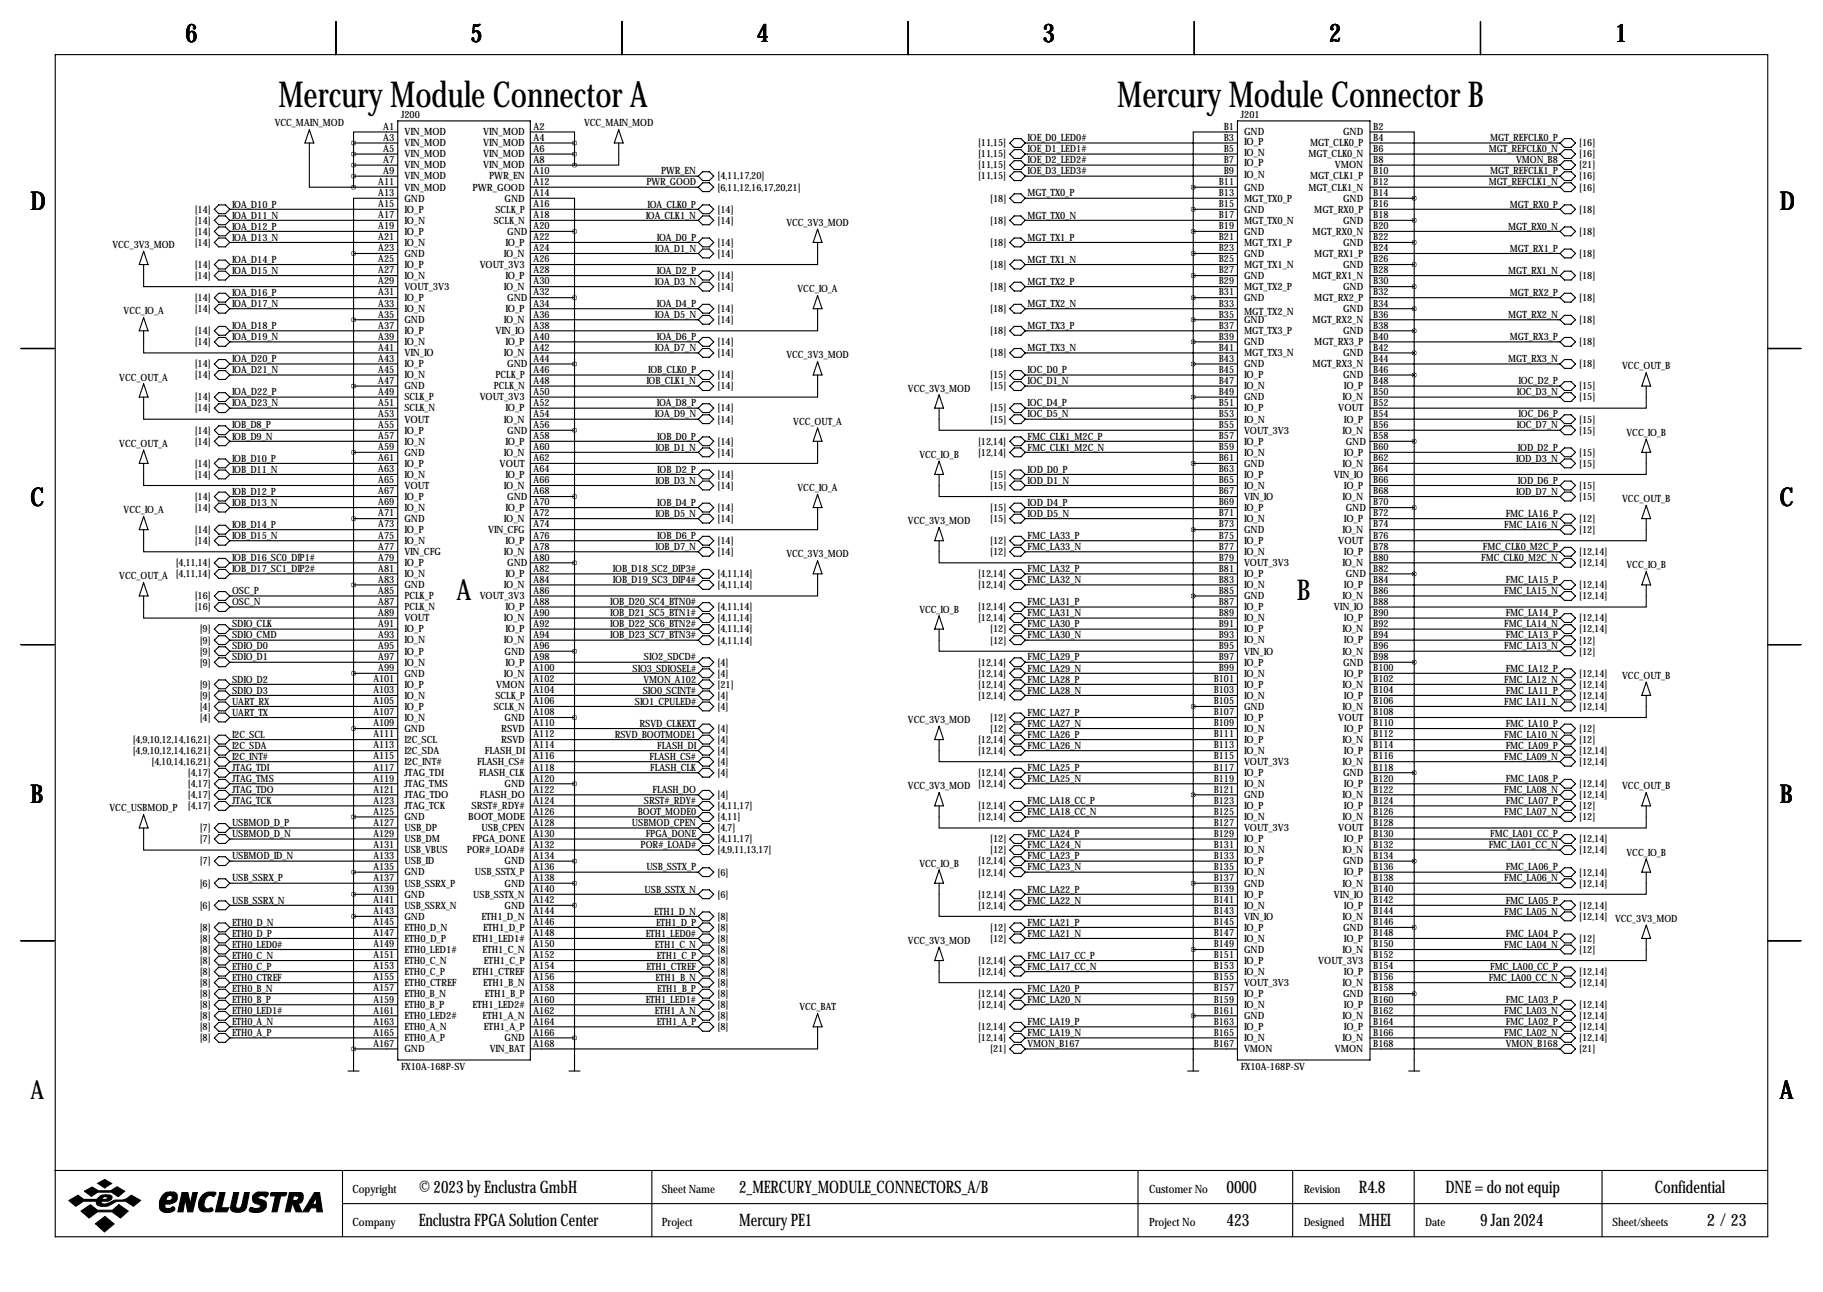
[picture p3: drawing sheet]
<svg xmlns="http://www.w3.org/2000/svg" width="419mm" height="297mm" viewBox="0 0 419 297" stroke-linecap="round" stroke-linejoin="round" font-family="sans-serif">
<defs><g id="words">
<g font-size="8.2">
<text x="64" y="24.5">Mercury Module Connector A</text>
<text x="256.8" y="24.5">Mercury Module Connector B</text>
</g>
<g font-size="6.6">
<text x="105" y="137.9">A</text>
<text x="298.1" y="137.9">B</text>
</g>
<g font-size="5.9">
<text x="42.7" y="9.8">6</text>
<text x="108.2" y="9.8">5</text>
<text x="174" y="9.8">4</text>
<text x="239.8" y="9.8">3</text>
<text x="305.6" y="9.8">2</text>
<text x="371.3" y="9.8">1</text>
<text x="7" y="48.4">D</text>
<text x="409.2" y="48.4">D</text>
<text x="7" y="116.4">C</text>
<text x="409.2" y="116.4">C</text>
<text x="7" y="184.5">B</text>
<text x="409.2" y="184.5">B</text>
<text x="7" y="252.6">A</text>
<text x="409.2" y="252.6">A</text>
</g>
<g font-size="4">
<text x="96.3" y="274.2">© 2023 by Enclustra GmbH</text>
<text x="169.9" y="274.2">2_MERCURY_MODULE_CONNECTORS_A/B</text>
<text x="281.9" y="274.2">0000</text>
<text x="312.4" y="274.2">R4.8</text>
<text x="332.3" y="274.2">DNE = do not equip</text>
<text x="380.4" y="274.2">Confidential</text>
<text x="96.3" y="281.8">Enclustra FPGA Solution Center</text>
<text x="169.9" y="281.8">Mercury PE1</text>
<text x="281.9" y="281.8">423</text>
<text x="312.4" y="281.8">MHEI</text>
<text x="340.3" y="281.8">9 Jan 2024</text>
<text x="392.4" y="281.8">2 /23</text>
</g>
<g font-size="2.6">
<text x="81" y="274.2">Copyright</text>
<text x="152.1" y="274.2">Sheet Name</text>
<text x="264.2" y="274.2">Customer No</text>
<text x="299.7" y="274.2">Revision</text>
<text x="81" y="281.8">Company</text>
<text x="152.1" y="281.8">Project</text>
<text x="264.2" y="281.8">Project No</text>
<text x="299.7" y="281.8">Designed</text>
<text x="327.7" y="281.8">Date</text>
<text x="370.7" y="281.8">Sheet/sheets</text>
</g>
<g font-size="2.3">
<text x="63.2" y="29.1">VCC_MAIN_MOD</text>
<text x="88.1" y="29.8">A1</text>
<text x="92.2" y="27">J200</text>
<text x="122.7" y="29.8">A2</text>
<text x="134.3" y="29.1">VCC_MAIN_MOD</text>
<text x="281.3" y="29.8">B1</text>
<text x="285.2" y="27">J201</text>
<text x="315.7" y="29.8">B2</text>
<text x="88.1" y="32.4">A3</text>
<text x="88.1" y="34.9">A5</text>
<text x="93" y="33.6">VIN_MOD</text>
<text x="93" y="31.1">VIN_MOD</text>
<text x="111" y="33.6">VIN_MOD</text>
<text x="111" y="31.1">VIN_MOD</text>
<text x="122.7" y="32.4">A4</text>
<text x="122.7" y="34.9">A6</text>
<text x="224.8" y="33.6">[11,15]</text>
<text x="236.2" y="35">IOE_D1_LED1#</text>
<text x="236.2" y="32.5">IOE_D0_LED0#</text>
<text x="281.3" y="32.4">B3</text>
<text x="281.3" y="34.9">B5</text>
<text x="286" y="35.9">IO_N</text>
<text x="286" y="33.4">IO_P</text>
<text x="286" y="31.1">GND</text>
<text x="301.2" y="33.6">MGT_CLK0_P</text>
<text x="308.8" y="31.1">GND</text>
<text x="315.7" y="32.4">B4</text>
<text x="315.7" y="34.9">B6</text>
<text x="342.2" y="35">MGT_REFCLK0_N</text>
<text x="342.6" y="32.5">MGT_REFCLK0_P</text>
<text x="363.1" y="33.6">[16]</text>
<text x="88.1" y="37.5">A7</text>
<text x="88.1" y="40">A9</text>
<text x="93" y="41.3">VIN_MOD</text>
<text x="93" y="38.7">VIN_MOD</text>
<text x="93" y="36.2">VIN_MOD</text>
<text x="111" y="38.7">VIN_MOD</text>
<text x="111" y="36.2">VIN_MOD</text>
<text x="112.4" y="41.3">PWR_EN</text>
<text x="122.7" y="37.5">A8</text>
<text x="122.7" y="40">A10</text>
<text x="152" y="40.1">PWR_EN</text>
<text x="164.9" y="41.3">[4,11,17,20]</text>
<text x="224.8" y="36.2">[11,15]</text>
<text x="224.8" y="38.7">[11,15]</text>
<text x="224.8" y="41.3">[11,15]</text>
<text x="236.2" y="37.6">IOE_D2_LED2#</text>
<text x="236.2" y="40.1">IOE_D3_LED3#</text>
<text x="281.3" y="37.5">B7</text>
<text x="281.3" y="40">B9</text>
<text x="286" y="41">IO_N</text>
<text x="286" y="38.2">IO_P</text>
<text x="300.8" y="36.2">MGT_CLK0_N</text>
<text x="301.2" y="41.3">MGT_CLK1_P</text>
<text x="306.9" y="38.7">VMON</text>
<text x="315.7" y="37.5">B8</text>
<text x="315.7" y="40">B10</text>
<text x="342.6" y="40.1">MGT_REFCLK1_P</text>
<text x="348.5" y="37.6">VMON_B8</text>
<text x="363.1" y="36.2">[16]</text>
<text x="363.1" y="41.3">[16]</text>
<text x="363.1" y="38.7">[21]</text>
<text x="53.3" y="47.7">IOA_D10_P</text>
<text x="87" y="42.5">A11</text>
<text x="87" y="45.1">A13</text>
<text x="87" y="47.6">A15</text>
<text x="93" y="46.3">GND</text>
<text x="93" y="43.8">VIN_MOD</text>
<text x="108.6" y="43.8">PWR_GOOD</text>
<text x="116" y="46.3">GND</text>
<text x="122.7" y="42.5">A12</text>
<text x="122.7" y="45.1">A14</text>
<text x="122.7" y="47.6">A16</text>
<text x="148.6" y="42.6">PWR_GOOD</text>
<text x="148.8" y="47.7">IOA_CLK0_P</text>
<text x="164.9" y="43.8">[6,11,12,16,17,20,21]</text>
<text x="227.6" y="46.3">[18]</text>
<text x="236.2" y="45.2">MGT_TX0_P</text>
<text x="280.2" y="42.5">B11</text>
<text x="280.2" y="45.1">B13</text>
<text x="280.2" y="47.6">B15</text>
<text x="286" y="43.8">GND</text>
<text x="286" y="46.3">MGT_TX0_P</text>
<text x="300.8" y="43.8">MGT_CLK1_N</text>
<text x="308.8" y="46.3">GND</text>
<text x="315.7" y="42.5">B12</text>
<text x="315.7" y="45.1">B14</text>
<text x="315.7" y="47.6">B16</text>
<text x="342.2" y="42.6">MGT_REFCLK1_N</text>
<text x="347.1" y="47.7">MGT_RX0_P</text>
<text x="363.1" y="43.8">[16]</text>
<text x="44.8" y="48.9">[14]</text>
<text x="44.8" y="51.4">[14]</text>
<text x="44.8" y="54">[14]</text>
<text x="53.3" y="50.3">IOA_D11_N</text>
<text x="53.3" y="52.8">IOA_D12_P</text>
<text x="87" y="50.2">A17</text>
<text x="87" y="52.7">A19</text>
<text x="93" y="54">IO_P</text>
<text x="93" y="51.4">IO_N</text>
<text x="93" y="48.9">IO_P</text>
<text x="113.5" y="51.4">SCLK_N</text>
<text x="113.9" y="48.9">SCLK_P</text>
<text x="116.6" y="54">GND</text>
<text x="122.7" y="50.2">A18</text>
<text x="122.7" y="52.7">A20</text>
<text x="148.4" y="50.3">IOA_CLK1_N</text>
<text x="164.9" y="48.9">[14]</text>
<text x="164.9" y="51.4">[14]</text>
<text x="180.8" y="51.9">VCC_3V3_MOD</text>
<text x="227.6" y="51.4">[18]</text>
<text x="236.2" y="50.3">MGT_TX0_N</text>
<text x="280.2" y="50.2">B17</text>
<text x="280.2" y="52.7">B19</text>
<text x="286" y="54">GND</text>
<text x="286" y="51.4">MGT_TX0_N</text>
<text x="286" y="48.9">GND</text>
<text x="301.8" y="54">MGT_RX0_N</text>
<text x="302.2" y="48.9">MGT_RX0_P</text>
<text x="308.8" y="51.4">GND</text>
<text x="315.7" y="50.2">B18</text>
<text x="315.7" y="52.7">B20</text>
<text x="346.7" y="52.8">MGT_RX0_N</text>
<text x="363.1" y="54">[18]</text>
<text x="363.1" y="48.9">[18]</text>
<text x="25.9" y="57">VCC_3V3_MOD</text>
<text x="44.8" y="56.5">[14]</text>
<text x="53.3" y="55.3">IOA_D13_N</text>
<text x="87" y="55.2">A21</text>
<text x="87" y="57.8">A23</text>
<text x="93" y="59">GND</text>
<text x="93" y="56.5">IO_N</text>
<text x="115.8" y="59">IO_N</text>
<text x="116.2" y="56.5">IO_P</text>
<text x="122.7" y="55.2">A22</text>
<text x="122.7" y="57.8">A24</text>
<text x="150.6" y="57.9">IOA_D1_N</text>
<text x="151" y="55.3">IOA_D0_P</text>
<text x="164.9" y="56.5">[14]</text>
<text x="164.9" y="59">[14]</text>
<text x="227.6" y="56.5">[18]</text>
<text x="236.2" y="55.3">MGT_TX1_P</text>
<text x="280.2" y="55.2">B21</text>
<text x="280.2" y="57.8">B23</text>
<text x="286" y="59">GND</text>
<text x="286" y="56.5">MGT_TX1_P</text>
<text x="302.2" y="59">MGT_RX1_P</text>
<text x="308.8" y="56.5">GND</text>
<text x="315.7" y="55.2">B22</text>
<text x="315.7" y="57.8">B24</text>
<text x="347.1" y="57.9">MGT_RX1_P</text>
<text x="363.1" y="59">[18]</text>
<text x="44.8" y="61.6">[14]</text>
<text x="44.8" y="64.1">[14]</text>
<text x="53.3" y="60.4">IOA_D14_P</text>
<text x="53.3" y="63">IOA_D15_N</text>
<text x="87" y="60.3">A25</text>
<text x="87" y="62.9">A27</text>
<text x="87" y="65.4">A29</text>
<text x="93" y="64.1">IO_N</text>
<text x="93" y="61.6">IO_P</text>
<text x="110.3" y="61.6">VOUT_3V3</text>
<text x="116.2" y="64.1">IO_P</text>
<text x="122.7" y="60.3">A26</text>
<text x="122.7" y="62.9">A28</text>
<text x="122.7" y="65.4">A30</text>
<text x="150.6" y="65.5">IOA_D3_N</text>
<text x="151" y="63">IOA_D2_P</text>
<text x="164.9" y="64.1">[14]</text>
<text x="227.6" y="61.6">[18]</text>
<text x="236.2" y="60.4">MGT_TX1_N</text>
<text x="236.2" y="65.5">MGT_TX2_P</text>
<text x="280.2" y="60.3">B25</text>
<text x="280.2" y="62.9">B27</text>
<text x="280.2" y="65.4">B29</text>
<text x="286" y="64.1">GND</text>
<text x="286" y="61.6">MGT_TX1_N</text>
<text x="301.8" y="64.1">MGT_RX1_N</text>
<text x="308.8" y="61.6">GND</text>
<text x="315.7" y="60.3">B26</text>
<text x="315.7" y="62.9">B28</text>
<text x="315.7" y="65.4">B30</text>
<text x="346.7" y="63">MGT_RX1_N</text>
<text x="363.1" y="64.1">[18]</text>
<text x="44.8" y="69.2">[14]</text>
<text x="44.8" y="71.7">[14]</text>
<text x="53.3" y="68">IOA_D16_P</text>
<text x="53.3" y="70.6">IOA_D17_N</text>
<text x="87" y="67.9">A31</text>
<text x="87" y="70.5">A33</text>
<text x="93" y="66.7">VOUT_3V3</text>
<text x="93" y="71.7">IO_N</text>
<text x="93" y="69.2">IO_P</text>
<text x="115.8" y="66.7">IO_N</text>
<text x="116.2" y="71.7">IO_P</text>
<text x="116.6" y="69.2">GND</text>
<text x="122.7" y="67.9">A32</text>
<text x="122.7" y="70.5">A34</text>
<text x="151" y="70.6">IOA_D4_P</text>
<text x="164.9" y="66.7">[14]</text>
<text x="164.9" y="71.7">[14]</text>
<text x="183.4" y="67.2">VCC_IO_A</text>
<text x="227.6" y="66.7">[18]</text>
<text x="227.6" y="71.7">[18]</text>
<text x="236.2" y="70.6">MGT_TX2_N</text>
<text x="280.2" y="67.9">B31</text>
<text x="280.2" y="70.5">B33</text>
<text x="286" y="69.2">GND</text>
<text x="286" y="66.7">MGT_TX2_P</text>
<text x="302.2" y="69.2">MGT_RX2_P</text>
<text x="308.8" y="71.7">GND</text>
<text x="308.8" y="66.7">GND</text>
<text x="315.7" y="67.9">B32</text>
<text x="315.7" y="70.5">B34</text>
<text x="347.1" y="68">MGT_RX2_P</text>
<text x="363.1" y="69.2">[18]</text>
<text x="28.4" y="72.2">VCC_IO_A</text>
<text x="44.8" y="76.8">[14]</text>
<text x="53.3" y="75.7">IOA_D18_P</text>
<text x="87" y="73">A35</text>
<text x="87" y="75.6">A37</text>
<text x="93" y="74.3">GND</text>
<text x="93" y="76.8">IO_P</text>
<text x="113.9" y="76.8">VIN_IO</text>
<text x="115.8" y="74.3">IO_N</text>
<text x="122.7" y="73">A36</text>
<text x="122.7" y="75.6">A38</text>
<text x="150.6" y="73.1">IOA_D5_N</text>
<text x="164.9" y="74.3">[14]</text>
<text x="227.6" y="76.8">[18]</text>
<text x="236.2" y="75.7">MGT_TX3_P</text>
<text x="280.2" y="73">B35</text>
<text x="280.2" y="75.6">B37</text>
<text x="286" y="76.8">MGT_TX3_P</text>
<text x="286" y="74.3">GND</text>
<text x="286" y="72.5">MGT_TX2_N</text>
<text x="301.8" y="74.3">MGT_RX2_N</text>
<text x="308.8" y="76.8">GND</text>
<text x="315.7" y="73">B36</text>
<text x="315.7" y="75.6">B38</text>
<text x="346.7" y="73.1">MGT_RX2_N</text>
<text x="363.1" y="74.3">[18]</text>
<text x="44.8" y="79.4">[14]</text>
<text x="53.3" y="78.2">IOA_D19_N</text>
<text x="53.3" y="83.3">IOA_D20_P</text>
<text x="87" y="78.1">A39</text>
<text x="87" y="80.6">A41</text>
<text x="87" y="83.2">A43</text>
<text x="93" y="81.9">VIN_IO</text>
<text x="93" y="79.4">IO_N</text>
<text x="115.8" y="81.9">IO_N</text>
<text x="116.2" y="79.4">IO_P</text>
<text x="122.7" y="78.1">A40</text>
<text x="122.7" y="80.6">A42</text>
<text x="122.7" y="83.2">A44</text>
<text x="150.6" y="80.7">IOA_D7_N</text>
<text x="151" y="78.2">IOA_D6_P</text>
<text x="164.9" y="79.4">[14]</text>
<text x="164.9" y="81.9">[14]</text>
<text x="180.8" y="82.4">VCC_3V3_MOD</text>
<text x="227.6" y="81.9">[18]</text>
<text x="236.2" y="80.7">MGT_TX3_N</text>
<text x="280.2" y="78.1">B39</text>
<text x="280.2" y="80.6">B41</text>
<text x="280.2" y="83.2">B43</text>
<text x="286" y="81.9">MGT_TX3_N</text>
<text x="286" y="79.4">GND</text>
<text x="302.2" y="79.4">MGT_RX3_P</text>
<text x="308.8" y="81.9">GND</text>
<text x="315.7" y="78.1">B40</text>
<text x="315.7" y="80.6">B42</text>
<text x="315.7" y="83.2">B44</text>
<text x="346.7" y="83.3">MGT_RX3_N</text>
<text x="347.1" y="78.2">MGT_RX3_P</text>
<text x="363.1" y="79.4">[18]</text>
<text x="27.4" y="87.5">VCC_OUT_A</text>
<text x="44.8" y="84.4">[14]</text>
<text x="44.8" y="87">[14]</text>
<text x="53.3" y="85.8">IOA_D21_N</text>
<text x="87" y="85.7">A45</text>
<text x="87" y="88.3">A47</text>
<text x="93" y="89.5">GND</text>
<text x="93" y="87">IO_N</text>
<text x="93" y="84.4">IO_P</text>
<text x="113.5" y="89.5">PCLK_N</text>
<text x="113.9" y="87">PCLK_P</text>
<text x="116.6" y="84.4">GND</text>
<text x="122.7" y="85.7">A46</text>
<text x="122.7" y="88.3">A48</text>
<text x="148.6" y="88.4">IOB_CLK1_N</text>
<text x="149" y="85.8">IOB_CLK0_P</text>
<text x="164.9" y="87">[14]</text>
<text x="164.9" y="89.5">[14]</text>
<text x="227.6" y="87">[15]</text>
<text x="227.6" y="89.5">[15]</text>
<text x="236.2" y="85.8">IOC_D0_P</text>
<text x="236.2" y="88.4">IOC_D1_N</text>
<text x="280.2" y="85.7">B45</text>
<text x="280.2" y="88.3">B47</text>
<text x="286" y="84.4">GND</text>
<text x="286" y="89.5">IO_N</text>
<text x="286" y="87">IO_P</text>
<text x="301.8" y="84.4">MGT_RX3_N</text>
<text x="308.8" y="87">GND</text>
<text x="309" y="89.5">IO_P</text>
<text x="315.7" y="85.7">B46</text>
<text x="315.7" y="88.3">B48</text>
<text x="349.1" y="88.4">IOC_D2_P</text>
<text x="363.1" y="89.5">[15]</text>
<text x="363.1" y="84.4">[18]</text>
<text x="372.9" y="84.9">VCC_OUT_B</text>
<text x="44.8" y="92.1">[14]</text>
<text x="44.8" y="94.6">[14]</text>
<text x="53.3" y="90.9">IOA_D22_P</text>
<text x="53.3" y="93.4">IOA_D23_N</text>
<text x="87" y="90.8">A49</text>
<text x="87" y="93.3">A51</text>
<text x="87" y="95.9">A53</text>
<text x="93" y="94.6">SCLK_N</text>
<text x="93" y="92.1">SCLK_P</text>
<text x="110.3" y="92.1">VOUT_3V3</text>
<text x="116.2" y="94.6">IO_P</text>
<text x="122.7" y="90.8">A50</text>
<text x="122.7" y="93.3">A52</text>
<text x="122.7" y="95.9">A54</text>
<text x="150.6" y="96">IOA_D9_N</text>
<text x="151" y="93.4">IOA_D8_P</text>
<text x="164.9" y="94.6">[14]</text>
<text x="208.7" y="90">VCC_3V3_MOD</text>
<text x="227.6" y="94.6">[15]</text>
<text x="236.2" y="93.4">IOC_D4_P</text>
<text x="236.2" y="96">IOC_D5_N</text>
<text x="280.2" y="90.8">B49</text>
<text x="280.2" y="93.3">B51</text>
<text x="280.2" y="95.9">B53</text>
<text x="286" y="92.1">GND</text>
<text x="286" y="94.6">IO_P</text>
<text x="307.6" y="94.6">VOUT</text>
<text x="308.6" y="92.1">IO_N</text>
<text x="315.7" y="90.8">B50</text>
<text x="315.7" y="93.3">B52</text>
<text x="315.7" y="95.9">B54</text>
<text x="348.7" y="90.9">IOC_D3_N</text>
<text x="349.1" y="96">IOC_D6_P</text>
<text x="363.1" y="92.1">[15]</text>
<text x="44.8" y="99.7">[14]</text>
<text x="53.3" y="98.5">IOB_D8_P</text>
<text x="53.3" y="101.1">IOB_D9_N</text>
<text x="87" y="98.4">A55</text>
<text x="87" y="101">A57</text>
<text x="93" y="97.1">VOUT</text>
<text x="93" y="99.7">IO_P</text>
<text x="115.8" y="97.1">IO_N</text>
<text x="116.6" y="99.7">GND</text>
<text x="122.7" y="98.4">A56</text>
<text x="122.7" y="101">A58</text>
<text x="151.1" y="101.1">IOB_D0_P</text>
<text x="164.9" y="97.1">[14]</text>
<text x="182.4" y="97.6">VCC_OUT_A</text>
<text x="227.6" y="97.1">[15]</text>
<text x="236.2" y="101.1">FMC_CLK1_M2C_P</text>
<text x="280.2" y="98.4">B55</text>
<text x="280.2" y="101">B57</text>
<text x="286" y="97.1">IO_N</text>
<text x="286" y="99.7">VOUT_3V3</text>
<text x="308.6" y="99.7">IO_N</text>
<text x="309" y="97.1">IO_P</text>
<text x="315.7" y="98.4">B56</text>
<text x="315.7" y="101">B58</text>
<text x="348.7" y="98.5">IOC_D7_N</text>
<text x="363.1" y="97.1">[15]</text>
<text x="363.1" y="99.7">[15]</text>
<text x="373.9" y="100.2">VCC_IO_B</text>
<text x="27.4" y="102.7">VCC_OUT_A</text>
<text x="44.8" y="102.2">[14]</text>
<text x="44.8" y="107.3">[14]</text>
<text x="53.3" y="106.1">IOB_D10_P</text>
<text x="87" y="103.5">A59</text>
<text x="87" y="106">A61</text>
<text x="93" y="104.8">GND</text>
<text x="93" y="107.3">IO_P</text>
<text x="93" y="102.2">IO_N</text>
<text x="114.9" y="107.3">VOUT</text>
<text x="115.8" y="104.8">IO_N</text>
<text x="116.2" y="102.2">IO_P</text>
<text x="122.7" y="103.5">A60</text>
<text x="122.7" y="106">A62</text>
<text x="150.7" y="103.6">IOB_D1_N</text>
<text x="164.9" y="102.2">[14]</text>
<text x="164.9" y="104.8">[14]</text>
<text x="211.4" y="105.3">VCC_IO_B</text>
<text x="224.8" y="102.2">[12,14]</text>
<text x="224.8" y="104.8">[12,14]</text>
<text x="236.2" y="103.6">FMC_CLK1_M2C_N</text>
<text x="280.2" y="103.5">B59</text>
<text x="280.2" y="106">B61</text>
<text x="286" y="107.3">GND</text>
<text x="286" y="104.8">IO_N</text>
<text x="286" y="102.2">IO_P</text>
<text x="308.6" y="107.3">IO_N</text>
<text x="309" y="104.8">IO_P</text>
<text x="309.4" y="102.2">GND</text>
<text x="315.7" y="103.5">B60</text>
<text x="315.7" y="106">B62</text>
<text x="348.5" y="106.1">IOD_D3_N</text>
<text x="348.9" y="103.6">IOD_D2_P</text>
<text x="363.1" y="104.8">[15]</text>
<text x="363.1" y="107.3">[15]</text>
<text x="44.8" y="109.8">[14]</text>
<text x="53.3" y="108.7">IOB_D11_N</text>
<text x="53.3" y="113.8">IOB_D12_P</text>
<text x="87" y="108.6">A63</text>
<text x="87" y="111.1">A65</text>
<text x="87" y="113.7">A67</text>
<text x="93" y="112.4">VOUT</text>
<text x="93" y="109.8">IO_N</text>
<text x="115.8" y="112.4">IO_N</text>
<text x="116.2" y="109.8">IO_P</text>
<text x="122.7" y="108.6">A64</text>
<text x="122.7" y="111.1">A66</text>
<text x="122.7" y="113.7">A68</text>
<text x="150.7" y="111.2">IOB_D3_N</text>
<text x="151.1" y="108.7">IOB_D2_P</text>
<text x="164.9" y="109.8">[14]</text>
<text x="164.9" y="112.4">[14]</text>
<text x="183.4" y="112.9">VCC_IO_A</text>
<text x="227.6" y="109.8">[15]</text>
<text x="227.6" y="112.4">[15]</text>
<text x="236.2" y="108.7">IOD_D0_P</text>
<text x="236.2" y="111.2">IOD_D1_N</text>
<text x="280.2" y="108.6">B63</text>
<text x="280.2" y="111.1">B65</text>
<text x="280.2" y="113.7">B67</text>
<text x="286" y="112.4">IO_N</text>
<text x="286" y="109.8">IO_P</text>
<text x="306.7" y="109.8">VIN_IO</text>
<text x="309" y="112.4">IO_P</text>
<text x="315.7" y="108.6">B64</text>
<text x="315.7" y="111.1">B66</text>
<text x="315.7" y="113.7">B68</text>
<text x="348.5" y="113.8">IOD_D7_N</text>
<text x="348.9" y="111.2">IOD_D6_P</text>
<text x="363.1" y="112.4">[15]</text>
<text x="28.4" y="118">VCC_IO_A</text>
<text x="44.8" y="114.9">[14]</text>
<text x="44.8" y="117.5">[14]</text>
<text x="53.3" y="116.3">IOB_D13_N</text>
<text x="87" y="116.2">A69</text>
<text x="87" y="118.7">A71</text>
<text x="93" y="117.5">IO_N</text>
<text x="93" y="114.9">IO_P</text>
<text x="116.2" y="117.5">IO_P</text>
<text x="116.6" y="114.9">GND</text>
<text x="122.7" y="116.2">A70</text>
<text x="122.7" y="118.7">A72</text>
<text x="150.7" y="118.8">IOB_D5_N</text>
<text x="151.1" y="116.3">IOB_D4_P</text>
<text x="164.9" y="117.5">[14]</text>
<text x="227.6" y="117.5">[15]</text>
<text x="236.2" y="116.3">IOD_D4_P</text>
<text x="236.2" y="118.8">IOD_D5_N</text>
<text x="280.2" y="116.2">B69</text>
<text x="280.2" y="118.7">B71</text>
<text x="286" y="114.9">VIN_IO</text>
<text x="286" y="117.5">IO_P</text>
<text x="308.6" y="114.9">IO_N</text>
<text x="309.4" y="117.5">GND</text>
<text x="315.7" y="116.2">B70</text>
<text x="315.7" y="118.7">B72</text>
<text x="346.2" y="118.8">FMC_LA16_P</text>
<text x="363.1" y="114.9">[15]</text>
<text x="372.9" y="115.4">VCC_OUT_B</text>
<text x="44.8" y="122.5">[14]</text>
<text x="44.8" y="125.1">[14]</text>
<text x="53.3" y="121.4">IOB_D14_P</text>
<text x="53.3" y="123.9">IOB_D15_N</text>
<text x="87" y="121.3">A73</text>
<text x="87" y="123.8">A75</text>
<text x="93" y="120">GND</text>
<text x="93" y="125.1">IO_N</text>
<text x="93" y="122.5">IO_P</text>
<text x="112.2" y="122.5">VIN_CFG</text>
<text x="115.8" y="120">IO_N</text>
<text x="116.2" y="125.1">IO_P</text>
<text x="122.7" y="121.3">A74</text>
<text x="122.7" y="123.8">A76</text>
<text x="151.1" y="123.9">IOB_D6_P</text>
<text x="164.9" y="120">[14]</text>
<text x="164.9" y="125.1">[14]</text>
<text x="208.7" y="120.5">VCC_3V3_MOD</text>
<text x="227.6" y="120">[15]</text>
<text x="227.6" y="125.1">[12]</text>
<text x="236.2" y="123.9">FMC_LA33_P</text>
<text x="280.2" y="121.3">B73</text>
<text x="280.2" y="123.8">B75</text>
<text x="286" y="122.5">GND</text>
<text x="286" y="125.1">IO_P</text>
<text x="286" y="120">IO_N</text>
<text x="307.6" y="125.1">VOUT</text>
<text x="308.6" y="122.5">IO_N</text>
<text x="309" y="120">IO_P</text>
<text x="315.7" y="121.3">B74</text>
<text x="315.7" y="123.8">B76</text>
<text x="345.8" y="121.4">FMC_LA16_N</text>
<text x="363.1" y="120">[12]</text>
<text x="363.1" y="122.5">[12]</text>
<text x="40.4" y="130.2">[4,11,14]</text>
<text x="53.3" y="129">IOB_D16_SC0_DIP1#</text>
<text x="53.3" y="131.5">IOB_D17_SC1_DIP2#</text>
<text x="87" y="126.4">A77</text>
<text x="87" y="128.9">A79</text>
<text x="87" y="131.4">A81</text>
<text x="93" y="130.2">IO_P</text>
<text x="93" y="127.6">VIN_CFG</text>
<text x="115.8" y="127.6">IO_N</text>
<text x="116.6" y="130.2">GND</text>
<text x="122.7" y="126.4">A78</text>
<text x="122.7" y="128.9">A80</text>
<text x="122.7" y="131.4">A82</text>
<text x="140.9" y="131.5">IOB_D18_SC2_DIP3#</text>
<text x="150.7" y="126.5">IOB_D7_N</text>
<text x="164.9" y="127.6">[14]</text>
<text x="180.8" y="128.1">VCC_3V3_MOD</text>
<text x="227.6" y="127.6">[12]</text>
<text x="236.2" y="126.5">FMC_LA33_N</text>
<text x="236.2" y="131.5">FMC_LA32_P</text>
<text x="280.2" y="126.4">B77</text>
<text x="280.2" y="128.9">B79</text>
<text x="280.2" y="131.4">B81</text>
<text x="286" y="130.2">VOUT_3V3</text>
<text x="286" y="127.6">IO_N</text>
<text x="308.6" y="130.2">IO_N</text>
<text x="309" y="127.6">IO_P</text>
<text x="315.7" y="126.4">B78</text>
<text x="315.7" y="128.9">B80</text>
<text x="315.7" y="131.4">B82</text>
<text x="340.5" y="129">FMC_CLK0_M2C_N</text>
<text x="340.9" y="126.5">FMC_CLK0_M2C_P</text>
<text x="363.1" y="127.6">[12,14]</text>
<text x="363.1" y="130.2">[12,14]</text>
<text x="373.9" y="130.7">VCC_IO_B</text>
<text x="27.4" y="133.2">VCC_OUT_A [4,11,14]</text>
<text x="44.8" y="137.8">[16]</text>
<text x="53.3" y="136.6">OSC_P</text>
<text x="87" y="134">A83</text>
<text x="87" y="136.5">A85</text>
<text x="93" y="132.7">IO_N</text>
<text x="93" y="137.8">PCLK_P</text>
<text x="93" y="135.2">GND</text>
<text x="110.3" y="137.8">VOUT_3V3</text>
<text x="115.8" y="135.2">IO_N</text>
<text x="116.2" y="132.7">IO_P</text>
<text x="122.7" y="134">A84</text>
<text x="122.7" y="136.5">A86</text>
<text x="140.9" y="134.1">IOB_D19_SC3_DIP4#</text>
<text x="164.9" y="132.7">[4,11,14]</text>
<text x="164.9" y="135.2">[4,11,14]</text>
<text x="224.8" y="132.7">[12,14]</text>
<text x="224.8" y="135.2">[12,14]</text>
<text x="236.2" y="134.1">FMC_LA32_N</text>
<text x="280.2" y="134">B83</text>
<text x="280.2" y="136.5">B85</text>
<text x="286" y="132.7">IO_P</text>
<text x="286" y="135.2">IO_N</text>
<text x="286" y="137.8">GND</text>
<text x="308.6" y="137.8">IO_N</text>
<text x="309" y="135.2">IO_P</text>
<text x="309.4" y="132.7">GND</text>
<text x="315.7" y="134">B84</text>
<text x="315.7" y="136.5">B86</text>
<text x="345.8" y="136.6">FMC_LA15_N</text>
<text x="346.2" y="134.1">FMC_LA15_P</text>
<text x="363.1" y="135.2">[12,14]</text>
<text x="363.1" y="137.8">[12,14]</text>
<text x="44.8" y="140.3">[16]</text>
<text x="53.3" y="139.2">OSC_N</text>
<text x="87" y="139.1">A87</text>
<text x="87" y="141.6">A89</text>
<text x="93" y="142.9">VOUT</text>
<text x="93" y="140.3">PCLK_N</text>
<text x="115.8" y="142.9">IO_N</text>
<text x="116.2" y="140.3">IO_P</text>
<text x="122.7" y="139.1">A88</text>
<text x="122.7" y="141.6">A90</text>
<text x="140.3" y="139.2">IOB_D20_SC4_BTN0#</text>
<text x="140.3" y="141.7">IOB_D21_SC5_BTN1#</text>
<text x="164.9" y="140.3">[4,11,14]</text>
<text x="164.9" y="142.9">[4,11,14]</text>
<text x="211.4" y="140.8">VCC_IO_B</text>
<text x="224.8" y="140.3">[12,14]</text>
<text x="224.8" y="142.9">[12,14]</text>
<text x="236.2" y="139.2">FMC_LA31_P</text>
<text x="236.2" y="141.7">FMC_LA31_N</text>
<text x="280.2" y="139.1">B87</text>
<text x="280.2" y="141.6">B89</text>
<text x="286" y="142.9">IO_N</text>
<text x="286" y="140.3">IO_P</text>
<text x="306.7" y="140.3">VIN_IO</text>
<text x="309" y="142.9">IO_P</text>
<text x="315.7" y="139.1">B88</text>
<text x="315.7" y="141.6">B90</text>
<text x="346.2" y="141.7">FMC_LA14_P</text>
<text x="363.1" y="142.9">[12,14]</text>
<text x="45.9" y="145.4">[9]</text>
<text x="45.9" y="147.9">[9]</text>
<text x="53.3" y="144.2">SDIO_CLK</text>
<text x="53.3" y="146.8">SDIO_CMD</text>
<text x="53.3" y="149.3">SDIO_D0</text>
<text x="87" y="144.1">A91</text>
<text x="87" y="146.7">A93</text>
<text x="87" y="149.2">A95</text>
<text x="93" y="145.4">IO_P</text>
<text x="93" y="147.9">IO_N</text>
<text x="115.8" y="147.9">IO_N</text>
<text x="116.2" y="145.4">IO_P</text>
<text x="122.7" y="144.1">A92</text>
<text x="122.7" y="146.7">A94</text>
<text x="122.7" y="149.2">A96</text>
<text x="140.3" y="144.2">IOB_D22_SC6_BTN2#</text>
<text x="140.3" y="146.8">IOB_D23_SC7_BTN3#</text>
<text x="164.9" y="145.4">[4,11,14]</text>
<text x="164.9" y="147.9">[4,11,14]</text>
<text x="227.6" y="145.4">[12]</text>
<text x="227.6" y="147.9">[12]</text>
<text x="236.2" y="144.2">FMC_LA30_P</text>
<text x="236.2" y="146.8">FMC_LA30_N</text>
<text x="280.2" y="144.1">B91</text>
<text x="280.2" y="146.7">B93</text>
<text x="280.2" y="149.2">B95</text>
<text x="286" y="147.9">IO_N</text>
<text x="286" y="145.4">IO_P</text>
<text x="308.6" y="145.4">IO_N</text>
<text x="309" y="147.9">IO_P</text>
<text x="315.7" y="144.1">B92</text>
<text x="315.7" y="146.7">B94</text>
<text x="315.7" y="149.2">B96</text>
<text x="345.8" y="144.2">FMC_LA14_N</text>
<text x="345.8" y="149.3">FMC_LA13_N</text>
<text x="346.2" y="146.8">FMC_LA13_P</text>
<text x="363.1" y="145.4">[12,14]</text>
<text x="363.1" y="147.9">[12]</text>
<text x="45.9" y="150.5">[9]</text>
<text x="45.9" y="153">[9]</text>
<text x="53.3" y="151.9">SDIO_D1</text>
<text x="87" y="151.8">A97</text>
<text x="87" y="154.3">A99</text>
<text x="93" y="155.6">GND</text>
<text x="93" y="153">IO_N</text>
<text x="93" y="150.5">IO_P</text>
<text x="115.8" y="155.6">IO_N</text>
<text x="116" y="150.5">GND</text>
<text x="116.2" y="153">IO_P</text>
<text x="122.7" y="151.8">A98</text>
<text x="122.7" y="154.3">A100</text>
<text x="145.4" y="154.4">SIO3_SDIOSEL#</text>
<text x="148" y="151.9">SIO2_SDCD#</text>
<text x="164.9" y="153">[4]</text>
<text x="164.9" y="155.6">[4]</text>
<text x="224.8" y="153">[12,14]</text>
<text x="224.8" y="155.6">[12,14]</text>
<text x="236.2" y="151.9">FMC_LA29_P</text>
<text x="236.2" y="154.4">FMC_LA29_N</text>
<text x="280.2" y="151.8">B97</text>
<text x="280.2" y="154.3">B99</text>
<text x="286" y="150.5">VIN_IO</text>
<text x="286" y="155.6">IO_N</text>
<text x="286" y="153">IO_P</text>
<text x="308.6" y="150.5">IO_N</text>
<text x="308.8" y="153">GND</text>
<text x="309" y="155.6">IO_P</text>
<text x="315.7" y="151.8">B98</text>
<text x="315.7" y="154.3">B100</text>
<text x="346.2" y="154.4">FMC_LA12_P</text>
<text x="363.1" y="150.5">[12]</text>
<text x="363.1" y="155.6">[12,14]</text>
<text x="45.9" y="158.1">[9]</text>
<text x="45.9" y="160.6">[9]</text>
<text x="53.3" y="156.9">SDIO_D2</text>
<text x="53.3" y="159.5">SDIO_D3</text>
<text x="85.9" y="156.8">A101</text>
<text x="85.9" y="159.4">A103</text>
<text x="85.9" y="161.9">A105</text>
<text x="93" y="160.6">IO_N</text>
<text x="93" y="158.1">IO_P</text>
<text x="113.9" y="160.6">SCLK_P</text>
<text x="114.1" y="158.1">VMON</text>
<text x="122.7" y="156.8">A102</text>
<text x="122.7" y="159.4">A104</text>
<text x="122.7" y="161.9">A106</text>
<text x="147.8" y="159.5">SIO0_SCINT#</text>
<text x="147.9" y="156.9">VMON_A102</text>
<text x="164.9" y="160.6">[4]</text>
<text x="164.9" y="158.1">[21]</text>
<text x="224.8" y="158.1">[12,14]</text>
<text x="224.8" y="160.6">[12,14]</text>
<text x="236.2" y="156.9">FMC_LA28_P</text>
<text x="236.2" y="159.5">FMC_LA28_N</text>
<text x="279" y="156.8">B101</text>
<text x="279" y="159.4">B103</text>
<text x="279" y="161.9">B105</text>
<text x="286" y="160.6">IO_N</text>
<text x="286" y="158.1">IO_P</text>
<text x="308.6" y="158.1">IO_N</text>
<text x="309" y="160.6">IO_P</text>
<text x="315.7" y="156.8">B102</text>
<text x="315.7" y="159.4">B104</text>
<text x="315.7" y="161.9">B106</text>
<text x="345.8" y="156.9">FMC_LA12_N</text>
<text x="346.2" y="159.5">FMC_LA11_P</text>
<text x="363.1" y="158.1">[12,14]</text>
<text x="363.1" y="160.6">[12,14]</text>
<text x="372.9" y="156.1">VCC_OUT_B</text>
<text x="45.9" y="163.2">[4]</text>
<text x="45.9" y="165.7">[4]</text>
<text x="53.3" y="162">UART_RX</text>
<text x="53.3" y="164.6">UART_TX</text>
<text x="85.9" y="164.5">A107</text>
<text x="85.9" y="167">A109</text>
<text x="93" y="165.7">IO_N</text>
<text x="93" y="163.2">IO_P</text>
<text x="113.5" y="163.2">SCLK_N</text>
<text x="116" y="165.7">GND</text>
<text x="122.7" y="164.5">A108</text>
<text x="122.7" y="167">A110</text>
<text x="145.9" y="162">SIO1_CPULED#</text>
<text x="147" y="167.1">RSVD_CLKEXT</text>
<text x="164.9" y="163.2">[4]</text>
<text x="208.7" y="166.2">VCC_3V3_MOD</text>
<text x="227.6" y="165.7">[12]</text>
<text x="236.2" y="164.6">FMC_LA27_P</text>
<text x="236.2" y="167.1">FMC_LA27_N</text>
<text x="279" y="164.5">B107</text>
<text x="279" y="167">B109</text>
<text x="286" y="165.7">IO_P</text>
<text x="286" y="163.2">GND</text>
<text x="307.6" y="165.7">VOUT</text>
<text x="308.6" y="163.2">IO_N</text>
<text x="315.7" y="164.5">B108</text>
<text x="315.7" y="167">B110</text>
<text x="345.8" y="162">FMC_LA11_N</text>
<text x="346.2" y="167.1">FMC_LA10_P</text>
<text x="363.1" y="163.2">[12,14]</text>
<text x="30.5" y="170.8">[4,9,10,12,14,16,21]</text>
<text x="30.5" y="173.3">[4,9,10,12,14,16,21]</text>
<text x="53.3" y="169.6">I2C_SCL</text>
<text x="53.3" y="172.2">I2C_SDA</text>
<text x="85.9" y="169.5">A111</text>
<text x="85.9" y="172.1">A113</text>
<text x="93" y="170.8">I2C_SCL</text>
<text x="93" y="173.3">I2C_SDA</text>
<text x="93" y="168.3">GND</text>
<text x="111.5" y="173.3">FLASH_DI</text>
<text x="115.2" y="170.8">RSVD</text>
<text x="115.2" y="168.3">RSVD</text>
<text x="122.7" y="169.5">A112</text>
<text x="122.7" y="172.1">A114</text>
<text x="141.3" y="169.6">RSVD_BOOTMODE1</text>
<text x="151.1" y="172.2">FLASH_DI</text>
<text x="164.9" y="168.3">[4]</text>
<text x="164.9" y="170.8">[4]</text>
<text x="164.9" y="173.3">[4]</text>
<text x="224.8" y="170.8">[12,14]</text>
<text x="224.8" y="173.3">[12,14]</text>
<text x="227.6" y="168.3">[12]</text>
<text x="236.2" y="169.6">FMC_LA26_P</text>
<text x="236.2" y="172.2">FMC_LA26_N</text>
<text x="279" y="169.5">B111</text>
<text x="279" y="172.1">B113</text>
<text x="286" y="168.3">IO_N</text>
<text x="286" y="170.8">IO_P</text>
<text x="286" y="173.3">IO_N</text>
<text x="308.6" y="170.8">IO_N</text>
<text x="309" y="173.3">IO_P</text>
<text x="309" y="168.3">IO_P</text>
<text x="315.7" y="169.5">B112</text>
<text x="315.7" y="172.1">B114</text>
<text x="345.8" y="169.6">FMC_LA10_N</text>
<text x="346.2" y="172.2">FMC_LA09_P</text>
<text x="363.1" y="173.3">[12,14]</text>
<text x="363.1" y="168.3">[12]</text>
<text x="363.1" y="170.8">[12]</text>
<text x="34.8" y="175.9">[4,10,14,16,21]</text>
<text x="43.2" y="178.4">[4,17]</text>
<text x="53.3" y="177.3">JTAG_TDI</text>
<text x="53.3" y="179.8">JTAG_TMS</text>
<text x="53.3" y="174.7">I2C_INT#</text>
<text x="85.9" y="174.6">A115</text>
<text x="85.9" y="177.2">A117</text>
<text x="85.9" y="179.7">A119</text>
<text x="93" y="175.9">I2C_INT#</text>
<text x="93" y="178.4">JTAG_TDI</text>
<text x="109.7" y="175.9">FLASH_CS#</text>
<text x="110.1" y="178.4">FLASH_CLK</text>
<text x="122.7" y="174.6">A116</text>
<text x="122.7" y="177.2">A118</text>
<text x="122.7" y="179.7">A120</text>
<text x="149.4" y="174.7">FLASH_CS#</text>
<text x="149.5" y="177.3">FLASH_CLK</text>
<text x="164.9" y="175.9">[4]</text>
<text x="164.9" y="178.4">[4]</text>
<text x="224.8" y="178.4">[12,14]</text>
<text x="236.2" y="177.3">FMC_LA25_P</text>
<text x="236.2" y="179.8">FMC_LA25_N</text>
<text x="279" y="174.6">B115</text>
<text x="279" y="177.2">B117</text>
<text x="279" y="179.7">B119</text>
<text x="286" y="175.9">VOUT_3V3</text>
<text x="286" y="178.4">IO_P</text>
<text x="308.6" y="175.9">IO_N</text>
<text x="308.8" y="178.4">GND</text>
<text x="315.7" y="174.6">B116</text>
<text x="315.7" y="177.2">B118</text>
<text x="315.7" y="179.7">B120</text>
<text x="345.8" y="174.7">FMC_LA09_N</text>
<text x="346.2" y="179.8">FMC_LA08_P</text>
<text x="363.1" y="175.9">[12,14]</text>
<text x="43.2" y="181">[4,17]</text>
<text x="43.2" y="183.5">[4,17]</text>
<text x="53.3" y="182.3">JTAG_TDO</text>
<text x="53.3" y="184.9">JTAG_TCK</text>
<text x="85.9" y="182.2">A121</text>
<text x="85.9" y="184.8">A123</text>
<text x="93" y="183.5">JTAG_TDO</text>
<text x="93" y="181">JTAG_TMS</text>
<text x="110.3" y="183.5">FLASH_DO</text>
<text x="116" y="181">GND</text>
<text x="122.7" y="182.2">A122</text>
<text x="122.7" y="184.8">A124</text>
<text x="148" y="184.9">SRST#_RDY#</text>
<text x="150" y="182.3">FLASH_DO</text>
<text x="164.9" y="183.5">[4]</text>
<text x="208.7" y="181.5">VCC_3V3_MOD [12,14]</text>
<text x="236.2" y="184.9">FMC_LA18_CC_P</text>
<text x="279" y="182.2">B121</text>
<text x="279" y="184.8">B123</text>
<text x="286" y="181">IO_N</text>
<text x="286" y="183.5">GND</text>
<text x="308.6" y="183.5">IO_N</text>
<text x="309" y="181">IO_P</text>
<text x="315.7" y="182.2">B122</text>
<text x="315.7" y="184.8">B124</text>
<text x="345.8" y="182.3">FMC_LA08_N</text>
<text x="346.2" y="184.9">FMC_LA07_P</text>
<text x="363.1" y="181">[12,14]</text>
<text x="363.1" y="183.5">[12,14]</text>
<text x="372.9" y="181.5">VCC_OUT_B</text>
<text x="25.2" y="186.5">VCC_USBMOD_P</text>
<text x="43.2" y="186">[4,17]</text>
<text x="45.9" y="191.1">[7]</text>
<text x="53.3" y="190">USBMOD_D_P</text>
<text x="85.9" y="187.3">A125</text>
<text x="85.9" y="189.9">A127</text>
<text x="93" y="191.1">USB_DP</text>
<text x="93" y="186">JTAG_TCK</text>
<text x="93" y="188.6">GND</text>
<text x="107.6" y="188.6">BOOT_MODE</text>
<text x="108.4" y="186">SRST#_RDY#</text>
<text x="110.7" y="191.1">USB_CPEN</text>
<text x="122.7" y="187.3">A126</text>
<text x="122.7" y="189.9">A128</text>
<text x="145.3" y="190">USBMOD_CPEN</text>
<text x="146.6" y="187.4">BOOT_MODE0</text>
<text x="164.9" y="186">[4,11,17]</text>
<text x="164.9" y="188.6">[4,11]</text>
<text x="164.9" y="191.1">[4,7]</text>
<text x="224.8" y="186">[12,14]</text>
<text x="224.8" y="188.6">[12,14]</text>
<text x="236.2" y="187.4">FMC_LA18_CC_N</text>
<text x="279" y="187.3">B125</text>
<text x="279" y="189.9">B127</text>
<text x="286" y="191.1">VOUT_3V3</text>
<text x="286" y="188.6">IO_N</text>
<text x="286" y="186">IO_P</text>
<text x="307.6" y="191.1">VOUT</text>
<text x="308.6" y="188.6">IO_N</text>
<text x="309" y="186">IO_P</text>
<text x="315.7" y="187.3">B126</text>
<text x="315.7" y="189.9">B128</text>
<text x="345.8" y="187.4">FMC_LA07_N</text>
<text x="363.1" y="186">[12]</text>
<text x="363.1" y="188.6">[12]</text>
<text x="45.9" y="193.7">[7]</text>
<text x="53.3" y="192.5">USBMOD_D_N</text>
<text x="53.3" y="197.6">USBMOD_ID_N</text>
<text x="85.9" y="192.4">A129</text>
<text x="85.9" y="194.9">A131</text>
<text x="85.9" y="197.5">A133</text>
<text x="93" y="196.2">USB_VBUS</text>
<text x="93" y="193.7">USB_DM</text>
<text x="107.3" y="196.2">POR#_LOAD#</text>
<text x="108.6" y="193.7">FPGA_DONE</text>
<text x="122.7" y="192.4">A130</text>
<text x="122.7" y="194.9">A132</text>
<text x="122.7" y="197.5">A134</text>
<text x="147.3" y="195">POR#_LOAD#</text>
<text x="148.4" y="192.5">FPGA_DONE</text>
<text x="164.9" y="193.7">[4,11,17]</text>
<text x="164.9" y="196.2">[4,9,11,13,17]</text>
<text x="227.6" y="193.7">[12]</text>
<text x="227.6" y="196.2">[12]</text>
<text x="236.2" y="192.5">FMC_LA24_P</text>
<text x="236.2" y="195">FMC_LA24_N</text>
<text x="236.2" y="197.6">FMC_LA23_P</text>
<text x="279" y="192.4">B129</text>
<text x="279" y="194.9">B131</text>
<text x="279" y="197.5">B133</text>
<text x="286" y="196.2">IO_N</text>
<text x="286" y="193.7">IO_P</text>
<text x="308.6" y="196.2">IO_N</text>
<text x="309" y="193.7">IO_P</text>
<text x="315.7" y="192.4">B130</text>
<text x="315.7" y="194.9">B132</text>
<text x="315.7" y="197.5">B134</text>
<text x="342.2" y="195">FMC_LA01_CC_N</text>
<text x="342.6" y="192.5">FMC_LA01_CC_P</text>
<text x="363.1" y="193.7">[12,14]</text>
<text x="363.1" y="196.2">[12,14]</text>
<text x="373.9" y="196.7">VCC_IO_B</text>
<text x="45.9" y="203.8">[6]</text>
<text x="45.9" y="198.7">[7]</text>
<text x="53.3" y="202.7">USB_SSRX_P</text>
<text x="85.9" y="200">A135</text>
<text x="85.9" y="202.6">A137</text>
<text x="93" y="203.8">USB_SSRX_P</text>
<text x="93" y="201.3">GND</text>
<text x="93" y="198.7">USB_ID</text>
<text x="109.2" y="201.3">USB_SSTX_P</text>
<text x="116" y="203.8">GND</text>
<text x="116" y="198.7">GND</text>
<text x="122.7" y="200">A136</text>
<text x="122.7" y="202.6">A138</text>
<text x="148.6" y="200.1">USB_SSTX_P</text>
<text x="164.9" y="201.3">[6]</text>
<text x="211.4" y="199.2">VCC_IO_B</text>
<text x="224.8" y="198.7">[12,14]</text>
<text x="224.8" y="201.3">[12,14]</text>
<text x="236.2" y="200.1">FMC_LA23_N</text>
<text x="279" y="200">B135</text>
<text x="279" y="202.6">B137</text>
<text x="286" y="203.8">GND</text>
<text x="286" y="201.3">IO_N</text>
<text x="286" y="198.7">IO_P</text>
<text x="308.6" y="203.8">IO_N</text>
<text x="308.8" y="198.7">GND</text>
<text x="309" y="201.3">IO_P</text>
<text x="315.7" y="200">B136</text>
<text x="315.7" y="202.6">B138</text>
<text x="345.8" y="202.7">FMC_LA06_N</text>
<text x="346.2" y="200.1">FMC_LA06_P</text>
<text x="363.1" y="201.3">[12,14]</text>
<text x="363.1" y="203.8">[12,14]</text>
<text x="45.9" y="208.9">[6]</text>
<text x="53.3" y="207.7">USB_SSRX_N</text>
<text x="85.9" y="205.1">A139</text>
<text x="85.9" y="207.6">A141</text>
<text x="93" y="208.9">USB_SSRX_N</text>
<text x="93" y="206.4">GND</text>
<text x="108.8" y="206.4">USB_SSTX_N</text>
<text x="116" y="208.9">GND</text>
<text x="122.7" y="205.1">A140</text>
<text x="122.7" y="207.6">A142</text>
<text x="148.2" y="205.2">USB_SSTX_N</text>
<text x="164.9" y="206.4">[6]</text>
<text x="224.8" y="206.4">[12,14]</text>
<text x="224.8" y="208.9">[12,14]</text>
<text x="236.2" y="205.2">FMC_LA22_P</text>
<text x="236.2" y="207.7">FMC_LA22_N</text>
<text x="279" y="205.1">B139</text>
<text x="279" y="207.6">B141</text>
<text x="286" y="208.9">IO_N</text>
<text x="286" y="206.4">IO_P</text>
<text x="306.7" y="206.4">VIN_IO</text>
<text x="309" y="208.9">IO_P</text>
<text x="315.7" y="205.1">B140</text>
<text x="315.7" y="207.6">B142</text>
<text x="346.2" y="207.7">FMC_LA05_P</text>
<text x="363.1" y="208.9">[12,14]</text>
<text x="45.9" y="214">[8]</text>
<text x="53.3" y="215.4">ETH0_D_P</text>
<text x="53.3" y="212.8">ETH0_D_N</text>
<text x="85.9" y="210.2">A143</text>
<text x="85.9" y="212.7">A145</text>
<text x="85.9" y="215.3">A147</text>
<text x="93" y="214">ETH0_D_N</text>
<text x="93" y="211.4">GND</text>
<text x="110.7" y="211.4">ETH1_D_N</text>
<text x="111" y="214">ETH1_D_P</text>
<text x="122.7" y="210.2">A144</text>
<text x="122.7" y="212.7">A146</text>
<text x="122.7" y="215.3">A148</text>
<text x="148.4" y="215.4">ETH1_LED0#</text>
<text x="150.4" y="210.3">ETH1_D_N</text>
<text x="150.8" y="212.8">ETH1_D_P</text>
<text x="164.9" y="211.4">[8]</text>
<text x="164.9" y="214">[8]</text>
<text x="227.6" y="214">[12]</text>
<text x="236.2" y="212.8">FMC_LA21_P</text>
<text x="236.2" y="215.4">FMC_LA21_N</text>
<text x="279" y="210.2">B143</text>
<text x="279" y="212.7">B145</text>
<text x="279" y="215.3">B147</text>
<text x="286" y="211.4">VIN_IO</text>
<text x="286" y="214">IO_P</text>
<text x="308.6" y="211.4">IO_N</text>
<text x="308.8" y="214">GND</text>
<text x="315.7" y="210.2">B144</text>
<text x="315.7" y="212.7">B146</text>
<text x="315.7" y="215.3">B148</text>
<text x="345.8" y="210.3">FMC_LA05_N</text>
<text x="346.2" y="215.4">FMC_LA04_P</text>
<text x="363.1" y="211.4">[12,14]</text>
<text x="371.3" y="211.9">VCC_3V3_MOD</text>
<text x="45.9" y="221.6">[8]</text>
<text x="45.9" y="219.1">[8]</text>
<text x="45.9" y="216.5">[8]</text>
<text x="53.3" y="220.4">ETH0_C_N</text>
<text x="53.3" y="217.9">ETH0_LED0#</text>
<text x="85.9" y="217.8">A149</text>
<text x="85.9" y="220.3">A151</text>
<text x="93" y="216.5">ETH0_D_P</text>
<text x="93" y="219.1">ETH0_LED1#</text>
<text x="93" y="221.6">ETH0_C_N</text>
<text x="108.6" y="216.5">ETH1_LED1#</text>
<text x="110.9" y="219.1">ETH1_C_N</text>
<text x="111.3" y="221.6">ETH1_C_P</text>
<text x="122.7" y="217.8">A150</text>
<text x="122.7" y="220.3">A152</text>
<text x="150.6" y="217.9">ETH1_C_N</text>
<text x="151" y="220.4">ETH1_C_P</text>
<text x="164.9" y="216.5">[8]</text>
<text x="164.9" y="219.1">[8]</text>
<text x="164.9" y="221.6">[8]</text>
<text x="208.7" y="217">VCC_3V3_MOD</text>
<text x="224.8" y="221.6">[12,14]</text>
<text x="227.6" y="216.5">[12]</text>
<text x="236.2" y="220.4">FMC_LA17_CC_P</text>
<text x="279" y="217.8">B149</text>
<text x="279" y="220.3">B151</text>
<text x="286" y="221.6">IO_P</text>
<text x="286" y="216.5">IO_N</text>
<text x="286" y="219.1">GND</text>
<text x="303.1" y="221.6">VOUT_3V3</text>
<text x="308.6" y="219.1">IO_N</text>
<text x="309" y="216.5">IO_P</text>
<text x="315.7" y="217.8">B150</text>
<text x="315.7" y="220.3">B152</text>
<text x="345.8" y="217.9">FMC_LA04_N</text>
<text x="363.1" y="216.5">[12]</text>
<text x="363.1" y="219.1">[12]</text>
<text x="45.9" y="224.1">[8]</text>
<text x="45.9" y="226.7">[8]</text>
<text x="53.3" y="223">ETH0_C_P</text>
<text x="53.3" y="225.5">ETH0_CTREF</text>
<text x="85.9" y="222.9">A153</text>
<text x="85.9" y="225.4">A155</text>
<text x="85.9" y="228">A157</text>
<text x="93" y="224.1">ETH0_C_P</text>
<text x="93" y="226.7">ETH0_CTREF</text>
<text x="108.6" y="224.1">ETH1_CTREF</text>
<text x="111" y="226.7">ETH1_B_N</text>
<text x="122.7" y="222.9">A154</text>
<text x="122.7" y="225.4">A156</text>
<text x="122.7" y="228">A158</text>
<text x="148.6" y="223">ETH1_CTREF</text>
<text x="150.7" y="225.5">ETH1_B_N</text>
<text x="164.9" y="224.1">[8]</text>
<text x="164.9" y="226.7">[8]</text>
<text x="224.8" y="224.1">[12,14]</text>
<text x="236.2" y="223">FMC_LA17_CC_N</text>
<text x="279" y="222.9">B153</text>
<text x="279" y="225.4">B155</text>
<text x="279" y="228">B157</text>
<text x="286" y="224.1">IO_N</text>
<text x="286" y="226.7">VOUT_3V3</text>
<text x="308.6" y="226.7">IO_N</text>
<text x="309" y="224.1">IO_P</text>
<text x="315.7" y="222.9">B154</text>
<text x="315.7" y="225.4">B156</text>
<text x="315.7" y="228">B158</text>
<text x="342.2" y="225.5">FMC_LA00_CC_N</text>
<text x="342.6" y="223">FMC_LA00_CC_P</text>
<text x="363.1" y="224.1">[12,14]</text>
<text x="363.1" y="226.7">[12,14]</text>
<text x="45.9" y="229.2">[8]</text>
<text x="45.9" y="231.8">[8]</text>
<text x="53.3" y="233.1">ETH0_LED1#</text>
<text x="53.3" y="228.1">ETH0_B_N</text>
<text x="53.3" y="230.6">ETH0_B_P</text>
<text x="85.9" y="230.5">A159</text>
<text x="85.9" y="233">A161</text>
<text x="93" y="229.2">ETH0_B_N</text>
<text x="93" y="231.8">ETH0_B_P</text>
<text x="108.6" y="231.8">ETH1_LED2#</text>
<text x="111.5" y="229.2">ETH1_B_P</text>
<text x="122.7" y="230.5">A160</text>
<text x="122.7" y="233">A162</text>
<text x="148.4" y="230.6">ETH1_LED1#</text>
<text x="150.6" y="233.1">ETH1_A_N</text>
<text x="151.1" y="228.1">ETH1_B_P</text>
<text x="164.9" y="229.2">[8]</text>
<text x="164.9" y="231.8">[8]</text>
<text x="183.8" y="232.3">VCC_BAT</text>
<text x="224.8" y="229.2">[12,14]</text>
<text x="224.8" y="231.8">[12,14]</text>
<text x="236.2" y="228.1">FMC_LA20_P</text>
<text x="236.2" y="230.6">FMC_LA20_N</text>
<text x="279" y="230.5">B159</text>
<text x="279" y="233">B161</text>
<text x="286" y="229.2">IO_P</text>
<text x="286" y="231.8">IO_N</text>
<text x="308.8" y="229.2">GND</text>
<text x="309" y="231.8">IO_P</text>
<text x="315.7" y="230.5">B160</text>
<text x="315.7" y="233">B162</text>
<text x="345.8" y="233.1">FMC_LA03_N</text>
<text x="346.2" y="230.6">FMC_LA03_P</text>
<text x="363.1" y="231.8">[12,14]</text>
<text x="45.9" y="236.8">[8]</text>
<text x="45.9" y="239.4">[8]</text>
<text x="45.9" y="234.3">[8]</text>
<text x="53.3" y="235.7">ETH0_A_N</text>
<text x="53.3" y="238.2">ETH0_A_P</text>
<text x="85.9" y="235.6">A163</text>
<text x="85.9" y="238.1">A165</text>
<text x="93" y="239.4">ETH0_A_P</text>
<text x="93" y="236.8">ETH0_A_N</text>
<text x="93" y="234.3">ETH0_LED2#</text>
<text x="110.9" y="234.3">ETH1_A_N</text>
<text x="111.3" y="236.8">ETH1_A_P</text>
<text x="116" y="239.4">GND</text>
<text x="122.7" y="235.6">A164</text>
<text x="122.7" y="238.1">A166</text>
<text x="151" y="235.7">ETH1_A_P</text>
<text x="164.9" y="234.3">[8]</text>
<text x="164.9" y="236.8">[8]</text>
<text x="224.8" y="236.8">[12,14]</text>
<text x="224.8" y="239.4">[12,14]</text>
<text x="236.2" y="235.7">FMC_LA19_P</text>
<text x="236.2" y="238.2">FMC_LA19_N</text>
<text x="279" y="235.6">B163</text>
<text x="279" y="238.1">B165</text>
<text x="286" y="239.4">IO_N</text>
<text x="286" y="236.8">IO_P</text>
<text x="286" y="234.3">GND</text>
<text x="308.6" y="234.3">IO_N</text>
<text x="308.6" y="239.4">IO_N</text>
<text x="309" y="236.8">IO_P</text>
<text x="315.7" y="235.6">B164</text>
<text x="315.7" y="238.1">B166</text>
<text x="345.8" y="238.2">FMC_LA02_N</text>
<text x="346.2" y="235.7">FMC_LA02_P</text>
<text x="363.1" y="234.3">[12,14]</text>
<text x="363.1" y="236.8">[12,14]</text>
<text x="363.1" y="239.4">[12,14]</text>
<text x="85.9" y="240.7">A167</text>
<text x="92.2" y="246">FX10A-168P-SV</text>
<text x="93" y="241.9">GND</text>
<text x="112.6" y="241.9">VIN_BAT</text>
<text x="122.7" y="240.7">A168</text>
<text x="227.6" y="241.9">[21]</text>
<text x="236.2" y="240.8">VMON_B167</text>
<text x="279" y="240.7">B167</text>
<text x="285.2" y="246">FX10A-168P-SV</text>
<text x="286" y="241.9">VMON</text>
<text x="306.9" y="241.9">VMON</text>
<text x="315.7" y="240.7">B168</text>
<text x="346.2" y="240.8">VMON_B168</text>
<text x="363.1" y="241.9">[21]</text>
</g>
</g></defs>
<g fill="none" stroke="#000" stroke-width=".25">
<path d="M12.7 12.6h393.7v271.7h-393.7zM77.2 4.9v7.7M143 4.9v7.7M208.8 4.9v7.7M274.6 4.9v7.7M340.4 4.9v7.7M71.1 32.9v10.1h10.2M71.1 29.8l1 3.1h-2zM81.3 32.9h10.1M81.3 35.4h10.1M81.3 38h10.1M81.3 32.9v10.1"/>
<path d="M91.4 30.3h-10.1v2.6M91.4 27.8h30.5v215.9h-30.5zM121.9 30.3h10.2v2.6M121.9 32.9h10.2M121.9 35.4h10.2M121.9 38h10.2M132.1 32.9v5.1M142.2 32.9v5.1h-10.1M142.2 29.8l1.1 3.1h-2.1zM232.2 38l1-1.1h1.5l1 1.1-1 1h-1.5zM232.2 35.4l1-1h1.5l1 1-1 1h-1.5zM232.2 32.9l1-1h1.5l1 1-1 1h-1.5z"/>
<path d="M235.7 32.9h48.8M235.7 35.4h48.8M235.7 38h48.8M284.5 30.3h-10.2v12.7M284.5 27.8h30.5v215.9h-30.5zM315 30.3h10.1v15.3M315 32.9h43.6M315 35.4h43.6M315 38h43.6M317.5 38h.1M358.6 38l1.1-1.1h1.5l1 1.1-1 1h-1.5zM359.7 31.9h1.5l1 1-1 1h-1.5l-1.1-1z"/>
<path d="M359.7 34.4h1.5l1 1-1 1h-1.5l-1.1-1zM359.7 39.5h1.5l1 1-1 1h-1.5l-1.1-1zM33 57.8l1 3h-2zM49.3 53.2l1-1h1.5l1 1-1 1h-1.5zM49.3 48.1l1-1h1.5l1 1-1 1h-1.5zM49.3 50.7l1-1.1h1.5l1 1.1-1 1h-1.5zM49.3 55.7l1-1h1.5l1 1-1 1.1h-1.5zM52.8 48.1h38.6M52.8 50.7h38.6M52.8 53.2h38.6M52.8 55.7h38.6M81.3 40.5h10.1"/>
<path d="M81.3 43h10.1M81.3 58.3h10.1M81.3 58.3v187.9M91.4 45.6h-10.1v12.7M121.9 45.6h10.2v7.6M121.9 40.5h38.6M121.9 43h38.6M121.9 48.1h38.6M121.9 50.7h38.6M121.9 53.2h10.2M121.9 55.7h38.6M121.9 58.3h38.6"/>
<path d="M132.1 53.2v193M160.5 58.3l1-1h1.6l1 1-1 1h-1.6zM160.5 48.1l1-1h1.6l1 1-1 1h-1.6zM160.5 43l1-1h1.6l1 1-1 1.1h-1.6zM160.5 40.5l1-1h1.6l1 1-1 1h-1.6zM160.5 50.7l1-1.1h1.6l1 1.1-1 1h-1.6zM160.5 55.7l1-1h1.6l1 1-1 1.1h-1.6zM188 55.7v5.1h-66.1M188 52.7l1 3h-2.1zM232.2 55.7l1-1h1.5l1 1-1 1.1h-1.5zM232.2 45.6l1-1h1.5l1 1-1 1h-1.5zM232.2 40.5l1-1h1.5l1 1-1 1h-1.5z"/>
<path d="M232.2 50.7l1-1.1h1.5l1 1.1-1 1h-1.5zM235.7 40.5h48.8M235.7 45.6h48.8M235.7 50.7h48.8M235.7 55.7h48.8M274.3 43h10.2M274.3 48.1h10.2M274.3 53.2h10.2M274.3 58.3h10.2M274.3 43v203.2M315 40.5h43.6M315 43h43.6"/>
<path d="M315 45.6h10.1M315 48.1h43.6M315 50.7h10.1M315 53.2h43.6M315 55.7h10.1M315 58.3h43.6M325.1 45.6v200.6M359.7 57.3h1.5l1 1-1 1h-1.5l-1.1-1zM359.7 52.2h1.5l1 1-1 1h-1.5l-1.1-1zM359.7 47.1h1.5l1 1-1 1h-1.5l-1.1-1zM359.7 42h1.5l1 1-1 1.1h-1.5l-1.1-1.1zM33 76.1v5h58.4"/>
<path d="M33 60.8v5.1h58.4M33 73l1 3.1h-2zM49.3 63.4l1-1.1h1.5l1 1.1-1 1h-1.5zM49.3 60.8l1-1h1.5l1 1-1 1h-1.5zM49.3 71l1-1h1.5l1 1-1 1h-1.5zM49.3 76.1l1-1.1h1.5l1 1.1-1 1h-1.5zM49.3 78.6l1-1h1.5l1 1-1 1h-1.5zM50.3 67.4h1.5l1 1-1 1.1h-1.5l-1-1.1zM52.8 60.8h38.6M52.8 63.4h38.6M52.8 68.4h38.6M52.8 71h38.6"/>
<path d="M52.8 76.1h38.6M52.8 78.6h38.6M81.3 73.5h10.1M121.9 63.4h38.6M121.9 65.9h38.6M121.9 68.4h10.2M121.9 71h38.6M121.9 73.5h38.6M121.9 78.6h38.6M160.5 63.4l1-1.1h1.6l1 1.1-1 1h-1.6zM160.5 71l1-1h1.6l1 1-1 1h-1.6zM160.5 78.6l1-1h1.6l1 1-1 1h-1.6z"/>
<path d="M161.5 64.9h1.6l1 1-1 1h-1.6l-1-1zM161.5 72.5h1.6l1 1-1 1h-1.6l-1-1zM188 71v5.1h-66.1M188 67.9l1 3.1h-2.1zM232.2 60.8l1-1h1.5l1 1-1 1h-1.5zM232.2 71l1-1h1.5l1 1-1 1h-1.5zM232.2 76.1l1-1.1h1.5l1 1.1-1 1h-1.5zM232.2 65.9l1-1h1.5l1 1-1 1h-1.5zM235.7 60.8h48.8M235.7 65.9h48.8M235.7 71h48.8M235.7 76.1h48.8"/>
<path d="M274.3 63.4h10.2M274.3 68.4h10.2M274.3 73.5h10.2M274.3 78.6h10.2M315 60.8h10.1M315 63.4h43.6M315 65.9h10.1M315 68.4h43.6M315 71h10.1M315 73.5h43.6M315 76.1h10.1M315 78.6h43.6"/>
<path d="M358.6 68.4l1.1-1h1.5l1 1-1 1.1h-1.5zM358.6 78.6l1.1-1h1.5l1 1-1 1h-1.5zM358.6 73.5l1.1-1h1.5l1 1-1 1h-1.5zM359.7 62.3h1.5l1 1.1-1 1h-1.5l-1.1-1zM4.8 80.1h7.6M33 91.3v5.1h58.4M33 88.3l1 3h-2zM49.3 83.7l1-1h1.5l1 1-1 1h-1.5zM49.3 86.2l1-1h1.5l1 1-1 1h-1.5zM49.3 91.3l1-1h1.5l1 1-1 1h-1.5zM49.3 93.8l1-1h1.5l1 1-1 1.1h-1.5zM49.3 98.9l1-1h1.5l1 1-1 1h-1.5z"/>
<path d="M52.8 83.7h38.6M52.8 86.2h38.6M52.8 91.3h38.6M52.8 93.8h38.6M52.8 98.9h38.6M81.3 88.8h10.1M121.9 81.1h38.6M121.9 83.7h10.2M121.9 86.2h38.6M121.9 88.8h38.6M121.9 93.8h38.6M121.9 96.4h38.6"/>
<path d="M121.9 98.9h10.2M160.5 81.1l1-1h1.6l1 1-1 1.1h-1.6zM160.5 86.2l1-1h1.6l1 1-1 1h-1.6zM160.5 93.8l1-1h1.6l1 1-1 1.1h-1.6zM160.5 88.8l1-1.1h1.6l1 1.1-1 1h-1.6zM160.5 96.4l1-1h1.6l1 1-1 1h-1.6zM188 86.2v5.1h-66.1M188 83.2l1 3h-2.1zM188 98.4l1 3.1h-2.1zM215.9 93.8v5.1h68.6M215.9 90.8l1 3h-2zM232.2 81.1l1-1h1.5l1 1-1 1.1h-1.5z"/>
<path d="M232.2 86.2l1-1h1.5l1 1-1 1h-1.5zM232.2 93.8l1-1h1.5l1 1-1 1.1h-1.5zM232.2 88.8l1-1.1h1.5l1 1.1-1 1h-1.5zM232.2 96.4l1-1h1.5l1 1-1 1h-1.5zM235.7 81.1h48.8M235.7 86.2h48.8M235.7 88.8h48.8M235.7 93.8h48.8M235.7 96.4h48.8M274.3 83.7h10.2M274.3 91.3h10.2M315 81.1h10.1"/>
<path d="M315 83.7h43.6M315 86.2h10.1M315 88.8h43.6M315 91.3h43.6M315 96.4h43.6M315 98.9h43.6M358.6 83.7l1.1-1h1.5l1 1-1 1h-1.5zM358.6 91.3l1.1-1h1.5l1 1-1 1h-1.5zM358.6 98.9l1.1-1h1.5l1 1-1 1h-1.5zM359.7 87.7h1.5l1 1.1-1 1h-1.5l-1.1-1zM359.7 95.4h1.5l1 1-1 1h-1.5l-1.1-1zM378.5 88.8v5h-63.5"/>
<path d="M378.5 85.7l1 3.1h-2.1zM406.4 80.1h7.6M33 106.5v5.1h58.4M33 103.5l1 3h-2zM33 118.7l1 3.1h-2zM49.3 101.5l1-1.1h1.5l1 1.1-1 1h-1.5zM49.3 106.5l1-1h1.5l1 1-1 1.1h-1.5zM49.3 109.1l1-1h1.5l1 1-1 1h-1.5zM49.3 114.2l1-1.1h1.5l1 1.1-1 1h-1.5zM49.3 116.7l1-1h1.5l1 1-1 1h-1.5zM52.8 101.5h38.6M52.8 106.5h38.6"/>
<path d="M52.8 109.1h38.6M52.8 114.2h38.6M52.8 116.7h38.6M81.3 104h10.1M81.3 119.2h10.1M121.9 101.5h38.6M121.9 104h38.6M121.9 109.1h38.6M121.9 111.6h38.6M121.9 114.2h10.2M121.9 116.7h38.6M121.9 119.2h38.6"/>
<path d="M160.5 101.5l1-1.1h1.6l1 1.1-1 1h-1.6zM160.5 109.1l1-1h1.6l1 1-1 1h-1.6zM160.5 116.7l1-1h1.6l1 1-1 1h-1.6zM160.5 111.6l1-1h1.6l1 1-1 1h-1.6zM160.5 119.2l1-1h1.6l1 1-1 1.1h-1.6zM161.5 103h1.6l1 1-1 1h-1.6l-1-1zM188 116.7v5.1h-66.1M188 101.5v5h-66.1M188 113.7l1 3h-2.1zM215.9 109.1v5.1h68.6M215.9 106l1 3.1h-2zM232.2 101.5l1-1.1h1.5l1 1.1-1 1h-1.5z"/>
<path d="M232.2 109.1l1-1h1.5l1 1-1 1h-1.5zM232.2 116.7l1-1h1.5l1 1-1 1h-1.5zM232.2 104l1-1h1.5l1 1-1 1h-1.5zM232.2 111.6l1-1h1.5l1 1-1 1h-1.5zM232.2 119.2l1-1h1.5l1 1-1 1.1h-1.5zM235.7 101.5h48.8M235.7 104h48.8M235.7 109.1h48.8M235.7 111.6h48.8M235.7 116.7h48.8M235.7 119.2h48.8M274.3 106.5h10.2"/>
<path d="M315 101.5h10.1M315 104h43.6M315 106.5h43.6M315 111.6h43.6M315 114.2h43.6M315 116.7h10.1M315 119.2h43.6M358.6 106.5l1.1-1h1.5l1 1-1 1.1h-1.5zM358.6 114.2l1.1-1.1h1.5l1 1.1-1 1h-1.5zM359.7 103h1.5l1 1-1 1h-1.5l-1.1-1zM359.7 110.6h1.5l1 1-1 1h-1.5l-1.1-1zM359.7 118.2h1.5l1 1-1 1.1h-1.5l-1.1-1.1z"/>
<path d="M378.5 104v5.1h-63.5M378.5 119.2v5.1h-63.5M378.5 101l1 3h-2.1zM378.5 116.2l1 3h-2.1zM33 121.8v5.1h58.4M33 137v5.1h58.4M33 134l1 3h-2zM49.3 121.8l1-1h1.5l1 1-1 1h-1.5zM49.3 124.3l1-1h1.5l1 1-1 1h-1.5zM49.3 129.4l1-1h1.5l1 1-1 1h-1.5zM49.3 131.9l1-1h1.5l1 1-1 1.1h-1.5zM49.3 137l1-1h1.5l1 1-1 1h-1.5z"/>
<path d="M49.3 139.6l1-1.1h1.5l1 1.1-1 1h-1.5zM52.8 121.8h38.6M52.8 124.3h38.6M52.8 129.4h38.6M52.8 131.9h38.6M52.8 137h38.6M52.8 139.6h38.6M81.3 134.5h10.1M121.9 124.3h38.6M121.9 126.9h38.6M121.9 129.4h10.2M121.9 131.9h38.6"/>
<path d="M121.9 134.5h38.6M121.9 139.6h38.6M160.5 124.3l1-1h1.6l1 1-1 1h-1.6zM160.5 131.9l1-1h1.6l1 1-1 1.1h-1.6zM160.5 139.6l1-1.1h1.6l1 1.1-1 1h-1.6zM160.5 126.9l1-1.1h1.6l1 1.1-1 1h-1.6zM160.5 134.5l1-1h1.6l1 1-1 1h-1.6zM188 131.9v5.1h-66.1M188 128.9l1 3h-2.1zM215.9 124.3v5.1h68.6M215.9 121.3l1 3h-2zM232.2 124.3l1-1h1.5l1 1-1 1h-1.5z"/>
<path d="M232.2 131.9l1-1h1.5l1 1-1 1.1h-1.5zM232.2 139.6l1-1.1h1.5l1 1.1-1 1h-1.5zM232.2 126.9l1-1.1h1.5l1 1.1-1 1h-1.5zM232.2 134.5l1-1h1.5l1 1-1 1h-1.5zM235.7 124.3h48.8M235.7 126.9h48.8M235.7 131.9h48.8M235.7 134.5h48.8M235.7 139.6h48.8M274.3 121.8h10.2M274.3 137h10.2M315 121.8h43.6"/>
<path d="M315 126.9h43.6M315 129.4h43.6M315 131.9h10.1M315 134.5h43.6M315 137h43.6M358.6 121.8l1.1-1h1.5l1 1-1 1h-1.5zM358.6 129.4l1.1-1h1.5l1 1-1 1h-1.5zM358.6 137l1.1-1h1.5l1 1-1 1h-1.5zM359.7 125.8h1.5l1 1.1-1 1h-1.5l-1.1-1zM359.7 133.5h1.5l1 1-1 1h-1.5l-1.1-1zM378.5 134.5v5.1h-63.5M378.5 131.4l1 3.1h-2.1z"/>
<path d="M4.8 148.2h7.6M49.3 147.2l1-1h1.5l1 1-1 1h-1.5zM49.3 144.6l1-1h1.5l1 1-1 1.1h-1.5zM49.3 149.7l1-1h1.5l1 1-1 1h-1.5zM49.3 152.3l1-1.1h1.5l1 1.1-1 1h-1.5zM49.3 157.3l1-1h1.5l1 1-1 1.1h-1.5zM49.3 159.9l1-1h1.5l1 1-1 1h-1.5zM52.8 144.6h38.6M52.8 147.2h38.6M52.8 149.7h38.6M52.8 152.3h38.6M52.8 157.3h38.6"/>
<path d="M52.8 159.9h38.6M81.3 154.8h10.1M121.9 142.1h38.6M121.9 144.6h38.6M121.9 147.2h38.6M121.9 149.7h10.2M121.9 152.3h38.6M121.9 154.8h38.6M121.9 157.3h38.6M121.9 159.9h38.6M160.5 144.6l1-1h1.6l1 1-1 1.1h-1.6zM160.5 152.3l1-1.1h1.6l1 1.1-1 1h-1.6z"/>
<path d="M160.5 157.3l1-1h1.6l1 1-1 1.1h-1.6zM160.5 159.9l1-1h1.6l1 1-1 1h-1.6zM160.5 142.1l1-1h1.6l1 1-1 1h-1.6zM160.5 154.8l1-1h1.6l1 1-1 1h-1.6zM161.5 146.2h1.6l1 1-1 1h-1.6l-1-1zM215.9 144.6v5.1h68.6M215.9 141.6l1 3h-2zM232.2 147.2l1-1h1.5l1 1-1 1h-1.5zM232.2 144.6l1-1h1.5l1 1-1 1.1h-1.5zM232.2 152.3l1-1.1h1.5l1 1.1-1 1h-1.5zM232.2 157.3l1-1h1.5l1 1-1 1.1h-1.5zM232.2 159.9l1-1h1.5l1 1-1 1h-1.5z"/>
<path d="M232.2 142.1l1-1h1.5l1 1-1 1h-1.5zM232.2 154.8l1-1h1.5l1 1-1 1h-1.5zM235.7 142.1h48.8M235.7 144.6h48.8M235.7 147.2h48.8M235.7 152.3h48.8M235.7 154.8h48.8M235.7 157.3h48.8M235.7 159.9h48.8M315 142.1h43.6M315 144.6h43.6M315 147.2h43.6"/>
<path d="M315 149.7h43.6M315 152.3h10.1M315 154.8h43.6M315 157.3h43.6M315 159.9h43.6M358.6 144.6l1.1-1h1.5l1 1-1 1.1h-1.5zM358.6 149.7l1.1-1h1.5l1 1-1 1h-1.5zM358.6 157.3l1.1-1h1.5l1 1-1 1.1h-1.5zM358.6 159.9l1.1-1h1.5l1 1-1 1h-1.5zM358.6 142.1l1.1-1h1.5l1 1-1 1h-1.5zM358.6 154.8l1.1-1h1.5l1 1-1 1h-1.5zM359.7 146.2h1.5l1 1-1 1h-1.5l-1.1-1z"/>
<path d="M378.5 159.9v5.1h-63.5M378.5 156.8l1 3.1h-2.1zM406.4 148.2h7.6M49.3 170l1-1h1.5l1 1-1 1.1h-1.5zM49.3 172.6l1-1h1.5l1 1-1 1h-1.5zM49.3 177.7l1-1.1h1.5l1 1.1-1 1h-1.5zM49.3 175.1l1-1h1.5l1 1-1 1h-1.5zM49.3 162.4l1-1h1.5l1 1-1 1h-1.5zM49.3 165l1-1.1h1.5l1 1.1-1 1h-1.5zM52.8 162.4h38.6M52.8 165h38.6M52.8 170h38.6"/>
<path d="M52.8 172.6h38.6M52.8 175.1h38.6M52.8 177.7h38.6M81.3 167.5h10.1M121.9 162.4h38.6M121.9 165h10.2M121.9 167.5h38.6M121.9 170h38.6M121.9 172.6h38.6M121.9 175.1h38.6M121.9 177.7h38.6M160.5 170l1-1h1.6l1 1-1 1.1h-1.6z"/>
<path d="M160.5 172.6l1-1h1.6l1 1-1 1h-1.6zM160.5 177.7l1-1.1h1.6l1 1.1-1 1h-1.6zM160.5 175.1l1-1h1.6l1 1-1 1h-1.6zM160.5 162.4l1-1h1.6l1 1-1 1h-1.6zM160.5 167.5l1-1h1.6l1 1-1 1h-1.6zM215.9 170v5.1h68.6M215.9 167l1 3h-2zM232.2 170l1-1h1.5l1 1-1 1.1h-1.5zM232.2 172.6l1-1h1.5l1 1-1 1h-1.5zM232.2 177.7l1-1.1h1.5l1 1.1-1 1h-1.5zM232.2 165l1-1.1h1.5l1 1.1-1 1h-1.5zM232.2 167.5l1-1h1.5l1 1-1 1h-1.5z"/>
<path d="M235.7 165h48.8M235.7 167.5h48.8M235.7 170h48.8M235.7 172.6h48.8M235.7 177.7h48.8M274.3 162.4h10.2M315 162.4h43.6M315 167.5h43.6M315 170h43.6M315 172.6h43.6M315 175.1h43.6M315 177.7h10.1"/>
<path d="M358.6 170l1.1-1h1.5l1 1-1 1.1h-1.5zM358.6 172.6l1.1-1h1.5l1 1-1 1h-1.5zM358.6 175.1l1.1-1h1.5l1 1-1 1h-1.5zM358.6 162.4l1.1-1h1.5l1 1-1 1h-1.5zM358.6 167.5l1.1-1h1.5l1 1-1 1h-1.5zM33 190.4v5h58.4M33 187.3l1 3.1h-2zM49.3 180.2l1-1h1.5l1 1-1 1h-1.5zM49.3 185.3l1-1h1.5l1 1-1 1h-1.5zM49.3 190.4l1-1.1h1.5l1 1.1-1 1h-1.5zM49.3 192.9l1-1h1.5l1 1-1 1h-1.5zM49.3 198l1-1h1.5l1 1-1 1h-1.5z"/>
<path d="M50.3 181.7h1.5l1 1-1 1.1h-1.5l-1-1.1zM52.8 180.2h38.6M52.8 182.7h38.6M52.8 185.3h38.6M52.8 190.4h38.6M52.8 192.9h38.6M52.8 198h38.6M81.3 187.8h10.1M121.9 180.2h10.2M121.9 182.7h38.6M121.9 185.3h38.6M121.9 187.8h38.6"/>
<path d="M121.9 190.4h38.6M121.9 192.9h38.6M121.9 195.4h38.6M121.9 198h10.2M160.5 185.3l1-1h1.6l1 1-1 1h-1.6zM160.5 190.4l1-1.1h1.6l1 1.1-1 1h-1.6zM160.5 192.9l1-1h1.6l1 1-1 1h-1.6zM160.5 187.8l1-1h1.6l1 1-1 1h-1.6zM160.5 195.4l1-1h1.6l1 1-1 1.1h-1.6zM161.5 181.7h1.6l1 1-1 1.1h-1.6l-1-1.1zM215.9 185.3v5.1h68.6M215.9 182.2l1 3.1h-2z"/>
<path d="M232.2 180.2l1-1h1.5l1 1-1 1h-1.5zM232.2 185.3l1-1h1.5l1 1-1 1h-1.5zM232.2 192.9l1-1h1.5l1 1-1 1h-1.5zM232.2 187.8l1-1h1.5l1 1-1 1h-1.5zM232.2 195.4l1-1h1.5l1 1-1 1.1h-1.5zM232.2 198l1-1h1.5l1 1-1 1h-1.5zM233.2 199.5h1.5l1 1-1 1h-1.5l-1-1zM235.7 180.2h48.8M235.7 185.3h48.8M235.7 187.8h48.8M235.7 192.9h48.8M235.7 195.4h48.8"/>
<path d="M235.7 198h48.8M274.3 182.7h10.2M315 180.2h43.6M315 182.7h43.6M315 185.3h43.6M315 187.8h43.6M315 192.9h43.6M315 195.4h43.6M315 198h10.1M358.6 180.2l1.1-1h1.5l1 1-1 1h-1.5zM358.6 182.7l1.1-1h1.5l1 1-1 1.1h-1.5zM358.6 185.3l1.1-1h1.5l1 1-1 1h-1.5z"/>
<path d="M358.6 192.9l1.1-1h1.5l1 1-1 1h-1.5zM359.7 186.8h1.5l1 1-1 1h-1.5l-1.1-1zM359.7 194.4h1.5l1 1-1 1.1h-1.5l-1.1-1.1zM359.7 199.5h1.5l1 1-1 1h-1.5l-1.1-1zM378.5 185.3v5.1h-63.5M378.5 182.2l1 3.1h-2.1zM378.5 197.5l1 3h-2.1zM4.8 216.3h7.6M49.3 218.3l1-1h1.5l1 1-1 1h-1.5zM49.3 215.8l1-1.1h1.5l1 1.1-1 1h-1.5zM49.3 213.2l1-1h1.5l1 1-1 1h-1.5zM49.3 203.1l1-1.1h1.5l1 1.1-1 1h-1.5z"/>
<path d="M49.3 208.1l1-1h1.5l1 1-1 1.1h-1.5zM52.8 203.1h38.6M52.8 208.1h38.6M52.8 213.2h38.6M52.8 215.8h38.6M52.8 218.3h38.6M81.3 200.5h10.1M81.3 205.6h10.1M81.3 210.7h10.1M121.9 200.5h38.6M121.9 203.1h10.2M121.9 205.6h38.6"/>
<path d="M121.9 208.1h10.2M121.9 210.7h38.6M121.9 213.2h38.6M121.9 215.8h38.6M121.9 218.3h38.6M160.5 218.3l1-1h1.6l1 1-1 1h-1.6zM160.5 215.8l1-1.1h1.6l1 1.1-1 1h-1.6zM160.5 213.2l1-1h1.6l1 1-1 1h-1.6zM160.5 200.5l1-1h1.6l1 1-1 1h-1.6zM160.5 210.7l1-1h1.6l1 1-1 1h-1.6zM160.5 205.6l1-1h1.6l1 1-1 1h-1.6zM215.9 203.1v7.6h68.6"/>
<path d="M215.9 200l1 3.1h-2zM215.9 217.8l1 3h-2zM232.2 215.8l1-1.1h1.5l1 1.1-1 1h-1.5zM232.2 213.2l1-1h1.5l1 1-1 1h-1.5zM232.2 208.1l1-1h1.5l1 1-1 1.1h-1.5zM232.2 205.6l1-1h1.5l1 1-1 1h-1.5zM235.7 200.5h48.8M235.7 205.6h48.8M235.7 208.1h48.8M235.7 213.2h48.8M235.7 215.8h48.8M274.3 203.1h10.2"/>
<path d="M274.3 218.3h10.2M315 200.5h43.6M315 203.1h43.6M315 208.1h43.6M315 210.7h43.6M315 213.2h10.1M315 215.8h43.6M315 218.3h43.6M358.6 218.3l1.1-1h1.5l1 1-1 1h-1.5zM358.6 215.8l1.1-1.1h1.5l1 1.1-1 1h-1.5zM358.6 203.1l1.1-1.1h1.5l1 1.1-1 1h-1.5zM358.6 208.1l1.1-1h1.5l1 1-1 1.1h-1.5z"/>
<path d="M358.6 210.7l1.1-1h1.5l1 1-1 1h-1.5zM378.5 200.5v5.1h-63.5M378.5 215.8v5h-63.5M378.5 212.7l1 3.1h-2.1zM406.4 216.3h7.6M49.3 236.1l1-1h1.5l1 1-1 1h-1.5zM49.3 238.6l1-1h1.5l1 1-1 1h-1.5zM49.3 233.5l1-1h1.5l1 1-1 1.1h-1.5zM49.3 228.5l1-1.1h1.5l1 1.1-1 1h-1.5zM49.3 231l1-1h1.5l1 1-1 1h-1.5zM49.3 223.4l1-1h1.5l1 1-1 1h-1.5zM49.3 220.8l1-1h1.5l1 1-1 1.1h-1.5z"/>
<path d="M49.3 225.9l1-1h1.5l1 1-1 1h-1.5zM52.8 220.8h38.6M52.8 223.4h38.6M52.8 225.9h38.6M52.8 228.5h38.6M52.8 231h38.6M52.8 233.5h38.6M52.8 236.1h38.6M52.8 238.6h38.6M121.9 220.8h38.6M121.9 223.4h38.6M121.9 225.9h38.6"/>
<path d="M121.9 228.5h38.6M121.9 231h38.6M121.9 233.5h38.6M121.9 236.1h38.6M121.9 238.6h10.2M160.5 236.1l1-1h1.6l1 1-1 1h-1.6zM160.5 233.5l1-1h1.6l1 1-1 1.1h-1.6zM160.5 228.5l1-1.1h1.6l1 1.1-1 1h-1.6zM160.5 231l1-1h1.6l1 1-1 1h-1.6zM160.5 223.4l1-1h1.6l1 1-1 1h-1.6zM160.5 220.8l1-1h1.6l1 1-1 1.1h-1.6zM160.5 225.9l1-1h1.6l1 1-1 1h-1.6z"/>
<path d="M188 236.1v5.1h-66.1M188 233l1 3.1h-2.1zM215.9 220.8v5.1h68.6M232.2 236.1l1-1h1.5l1 1-1 1h-1.5zM232.2 238.6l1-1h1.5l1 1-1 1h-1.5zM232.2 228.5l1-1.1h1.5l1 1.1-1 1h-1.5zM232.2 231l1-1h1.5l1 1-1 1h-1.5zM232.2 223.4l1-1h1.5l1 1-1 1h-1.5zM232.2 220.8l1-1h1.5l1 1-1 1.1h-1.5zM235.7 220.8h48.8M235.7 223.4h48.8M235.7 228.5h48.8"/>
<path d="M235.7 231h48.8M235.7 236.1h48.8M235.7 238.6h48.8M274.3 233.5h10.2M315 223.4h43.6M315 225.9h43.6M315 228.5h10.1M315 231h43.6M315 233.5h43.6M315 236.1h43.6M315 238.6h43.6M358.6 236.1l1.1-1h1.5l1 1-1 1h-1.5z"/>
<path d="M358.6 238.6l1.1-1h1.5l1 1-1 1h-1.5zM358.6 233.5l1.1-1h1.5l1 1-1 1.1h-1.5zM358.6 231l1.1-1h1.5l1 1-1 1h-1.5zM358.6 223.4l1.1-1h1.5l1 1-1 1h-1.5zM358.6 225.9l1.1-1h1.5l1 1-1 1h-1.5zM80 246.2h2.5M81.3 241.2h10.1M130.8 246.2h2.5M232.2 241.2l1-1.1h1.5l1 1.1-1 1h-1.5zM235.7 241.2h48.8M273 246.2h2.6M315 241.2h43.6"/>
<path d="M323.8 246.2h2.6M359.7 240.1h1.5l1 1.1-1 1h-1.5l-1.1-1zM12.6 269.1h393.7M78.7 269.1v15.2M78.7 276.7h327.6M149.9 269.1v15.2M261.6 269.1v15.2M297.2 269.1v15.2M325.1 269.1v15.2M368.3 269.1v15.2"/>
</g>
<g fill="#000" stroke="#000" stroke-width=".25">
<path d="M15.8 276l2.1-1.2 1.4 1h2.8l.3-.2a1.77 1.77 0 0 1 1.9-.9v.4l-.6 .2-.2 .5h.9l.3-.6-.4-.1v-.4h.9a.59 .59 0 0 1 .6 .7l-.2 .4-.8 .4h-1.4l-.1 .1 .1 .4a3.2 3.2 0 0 0 2.7-.7l.3-.1a4 4 0 0 0 3.8-1.1l2.1 1.2-1.6 1.3a4 4 0 0 0-5.5-.2 2.66 2.66 0 0 1-2.9-.2l-.1-.7h-3l-1.8 1.1zM19.4 273.9l1.8-1 1.4 .9h2.9l1.4-.9 1.8 1-1.5 1.2-1.5-1h-3.2l-1.5 .9zM22.5 272l1.6-.8 1.6 .9-1.6 1zM18.6 278.4l2.2-1.4 1.6 1.2h3.5l1.4-1.2 2.2 1.4-1.8 1.6-1.9-1.4h-3.4l-1.9 1.4zM37.4 274.7a1.75 1.75 0 0 1 1.8-.6v.7a.82 .82 0 0 0-.8 1.2h.6a.6 .6 0 0 0 .6-.5 .6 .6 0 0 0-.4-.7v-.7h.8l.5 .3a1.61 1.61 0 0 1 0 1.7 1.61 1.61 0 0 1-1.5 .7h-1v.9l.2 .1h.9l.7-.4 .4 .4a1.06 1.06 0 0 1-1.3 1 1.82 1.82 0 0 1-2.2-1.1 3.5 3.5 0 0 1 .7-3zM41.9 274.2h1.3l.5 2.6 .6-2.6h1.1l-1.1 4.4h-1.1l-.6-2.9-.5 2.9h-1.2zM46.7 274.6a2.78 2.78 0 0 1 2.9-.4l-.4 .9a1.32 1.32 0 0 0-2.1 .8l-.2 .8a.98 .98 0 0 0 1.1 1.2 .55 .55 0 0 1 .6-.2 .55 .55 0 0 1 .4 .6l-.7 .3-1.8-.1a1.79 1.79 0 0 1-.8-2.3zM50.5 274.2h1.2l-.8 3.5h1.7l-.4 .9h-2.7zM53.7 274.2h1.2l-.7 3.1a.73 .73 0 0 0 .7 .5 .73 .73 0 0 0 .7-.6l.6-3h1.1l-.7 3.4a2.28 2.28 0 0 1-3.6 .4v-.4zM58.3 274.7l.8-.6h2.1l.5 .2v.2l-.6 .7a.96 .96 0 0 0-1-.4 .96 .96 0 0 0-.8 .6l1.7 .8a1.71 1.71 0 0 1-.1 1.8 1.71 1.71 0 0 1-1.7 .8l-1.4-.2a.51 .51 0 0 1-.4-.7 .51 .51 0 0 1 .8-.2l1 .1a.52 .52 0 0 0 .6-.2 .52 .52 0 0 0-.2-.7 1.39 1.39 0 0 1-1.4-.6 1.39 1.39 0 0 1 .1-1.6zM62.2 274.4l.2-.2h3.5l-.1 .4-.3 .3h-1l-.8 3.7h-1.2l.8-3.7h-1.1zM66.5 274.2h1.7v.7h-.7l-.2 1.1h.9l.3-.3a.44 .44 0 0 0 .1-.5 .44 .44 0 0 0-.4-.3v-.7h1l.3 .2 .2 .3v.9a1.03 1.03 0 0 1-1.2 1l.9 2h-1.3l-.8-1.8h-.1l-.5 1.8h-1.1z"/>
<path d="M72.3 274.2h1.2l.6 4.4h-1.3v-.9h-1.3l-.6 .9h-1.3l1.7-2.7h1l-.4 .8 .2 .2h.4l.2-.2v-1.5l-.4 .7h-1zM21.9 281.3l2.2-1.6 2.1 1.7-2.2 1.8z"/>
</g>
<path d="M81.2 241.2a.05 .05 0 0 0 .1 0 .05 .05 0 0 0-.1 0zM81.2 210.7a.05 .05 0 0 0 .1 0 .05 .05 0 0 0-.1 0zM81.2 205.6a.05 .05 0 0 0 .1 0 .05 .05 0 0 0-.1 0zM81.2 200.5a.05 .05 0 0 0 .1 0 .05 .05 0 0 0-.1 0zM81.2 187.8a.05 .05 0 0 0 .1 0 .05 .05 0 0 0-.1 0zM81.2 167.5a.05 .05 0 0 0 .1 0 .05 .05 0 0 0-.1 0zM81.2 154.8a.05 .05 0 0 0 .1 0 .05 .05 0 0 0-.1 0zM81.2 134.5a.05 .05 0 0 0 .1 0 .05 .05 0 0 0-.1 0zM81.2 119.2a.05 .05 0 0 0 .1 0 .05 .05 0 0 0-.1 0zM81.2 104a.05 .05 0 0 0 .1 0 .05 .05 0 0 0-.1 0zM81.2 73.5a.05 .05 0 0 0 .1 0 .05 .05 0 0 0-.1 0zM81.2 58.3a.05 .05 0 0 0 .1 0 .05 .05 0 0 0-.1 0zM81.2 88.8a.05 .05 0 0 0 .1 0 .05 .05 0 0 0-.1 0zM81.2 32.9a.05 .05 0 0 0 .1 0 .05 .05 0 0 0-.1 0zM81.2 35.4a.05 .05 0 0 0 .1 0 .05 .05 0 0 0-.1 0zM81.2 38a.05 .05 0 0 0 .1 0 .05 .05 0 0 0-.1 0zM81.2 40.5a.05 .05 0 0 0 .1 0 .05 .05 0 0 0-.1 0zM325.1 116.7a.05 .05 0 0 0 .1 0 .05 .05 0 0 0-.1 0zM325.1 101.5a.05 .05 0 0 0 .1 0 .05 .05 0 0 0-.1 0zM325.1 86.2a.05 .05 0 0 0 .1 0 .05 .05 0 0 0-.1 0zM325.1 81.1a.05 .05 0 0 0 .1 0 .05 .05 0 0 0-.1 0zM325.1 76.1a.05 .05 0 0 0 .1 0 .05 .05 0 0 0-.1 0zM325.1 71a.05 .05 0 0 0 .1 0 .05 .05 0 0 0-.1 0zM325.1 65.9a.05 .05 0 0 0 .1 0 .05 .05 0 0 0-.1 0zM325.1 60.8a.05 .05 0 0 0 .1 0 .05 .05 0 0 0-.1 0zM325.1 55.7a.05 .05 0 0 0 .1 0 .05 .05 0 0 0-.1 0zM325.1 45.6a.05 .05 0 0 0 .1 0 .05 .05 0 0 0-.1 0zM325.1 50.7a.05 .05 0 0 0 .1 0 .05 .05 0 0 0-.1 0zM325.1 177.7a.05 .05 0 0 0 .1 0 .05 .05 0 0 0-.1 0zM325.1 152.3a.05 .05 0 0 0 .1 0 .05 .05 0 0 0-.1 0zM325.1 131.9a.05 .05 0 0 0 .1 0 .05 .05 0 0 0-.1 0zM325.1 198a.05 .05 0 0 0 .1 0 .05 .05 0 0 0-.1 0zM325.1 213.2a.05 .05 0 0 0 .1 0 .05 .05 0 0 0-.1 0zM325.1 228.5a.05 .05 0 0 0 .1 0 .05 .05 0 0 0-.1 0zM132 203.1a.05 .05 0 0 0 .1 0 .05 .05 0 0 0-.1 0zM132 198a.05 .05 0 0 0 .1 0 .05 .05 0 0 0-.1 0zM132 180.2a.05 .05 0 0 0 .1 0 .05 .05 0 0 0-.1 0zM132 165a.05 .05 0 0 0 .1 0 .05 .05 0 0 0-.1 0zM132 149.7a.05 .05 0 0 0 .1 0 .05 .05 0 0 0-.1 0zM132 129.4a.05 .05 0 0 0 .1 0 .05 .05 0 0 0-.1 0zM132 114.2a.05 .05 0 0 0 .1 0 .05 .05 0 0 0-.1 0zM132 208.1a.05 .05 0 0 0 .1 0 .05 .05 0 0 0-.1 0zM132 32.9a.05 .05 0 0 0 .1 0 .05 .05 0 0 0-.1 0zM132 35.4a.05 .05 0 0 0 .1 0 .05 .05 0 0 0-.1 0zM132 53.2a.05 .05 0 0 0 .1 0 .05 .05 0 0 0-.1 0zM132 68.4a.05 .05 0 0 0 .1 0 .05 .05 0 0 0-.1 0zM132 83.7a.05 .05 0 0 0 .1 0 .05 .05 0 0 0-.1 0zM132 98.9a.05 .05 0 0 0 .1 0 .05 .05 0 0 0-.1 0zM132 238.6a.05 .05 0 0 0 .1 0 .05 .05 0 0 0-.1 0zM274.3 58.3a.05 .05 0 0 0 .1 0 .05 .05 0 0 0-.1 0zM274.3 53.2a.05 .05 0 0 0 .1 0 .05 .05 0 0 0-.1 0zM274.3 48.1a.05 .05 0 0 0 .1 0 .05 .05 0 0 0-.1 0zM274.3 43a.05 .05 0 0 0 .1 0 .05 .05 0 0 0-.1 0zM274.3 137a.05 .05 0 0 0 .1 0 .05 .05 0 0 0-.1 0zM274.3 106.5a.05 .05 0 0 0 .1 0 .05 .05 0 0 0-.1 0zM274.3 121.8a.05 .05 0 0 0 .1 0 .05 .05 0 0 0-.1 0zM274.3 91.3a.05 .05 0 0 0 .1 0 .05 .05 0 0 0-.1 0zM274.3 83.7a.05 .05 0 0 0 .1 0 .05 .05 0 0 0-.1 0zM274.3 78.6a.05 .05 0 0 0 .1 0 .05 .05 0 0 0-.1 0zM274.3 73.5a.05 .05 0 0 0 .1 0 .05 .05 0 0 0-.1 0zM274.3 68.4a.05 .05 0 0 0 .1 0 .05 .05 0 0 0-.1 0zM274.3 63.4a.05 .05 0 0 0 .1 0 .05 .05 0 0 0-.1 0zM274.3 233.5a.05 .05 0 0 0 .1 0 .05 .05 0 0 0-.1 0zM274.3 218.3a.05 .05 0 0 0 .1 0 .05 .05 0 0 0-.1 0zM274.3 203.1a.05 .05 0 0 0 .1 0 .05 .05 0 0 0-.1 0zM274.3 182.7a.05 .05 0 0 0 .1 0 .05 .05 0 0 0-.1 0zM274.3 162.4a.05 .05 0 0 0 .1 0 .05 .05 0 0 0-.1 0zM132 38a.05 .05 0 0 0 .1 0 .05 .05 0 0 0-.1 0zM81.2 43a.05 .05 0 0 0 .1 0 .05 .05 0 0 0-.1 0z" fill="#000" stroke="#000" stroke-width="1"/>
<use href="#words"/>
</svg>
